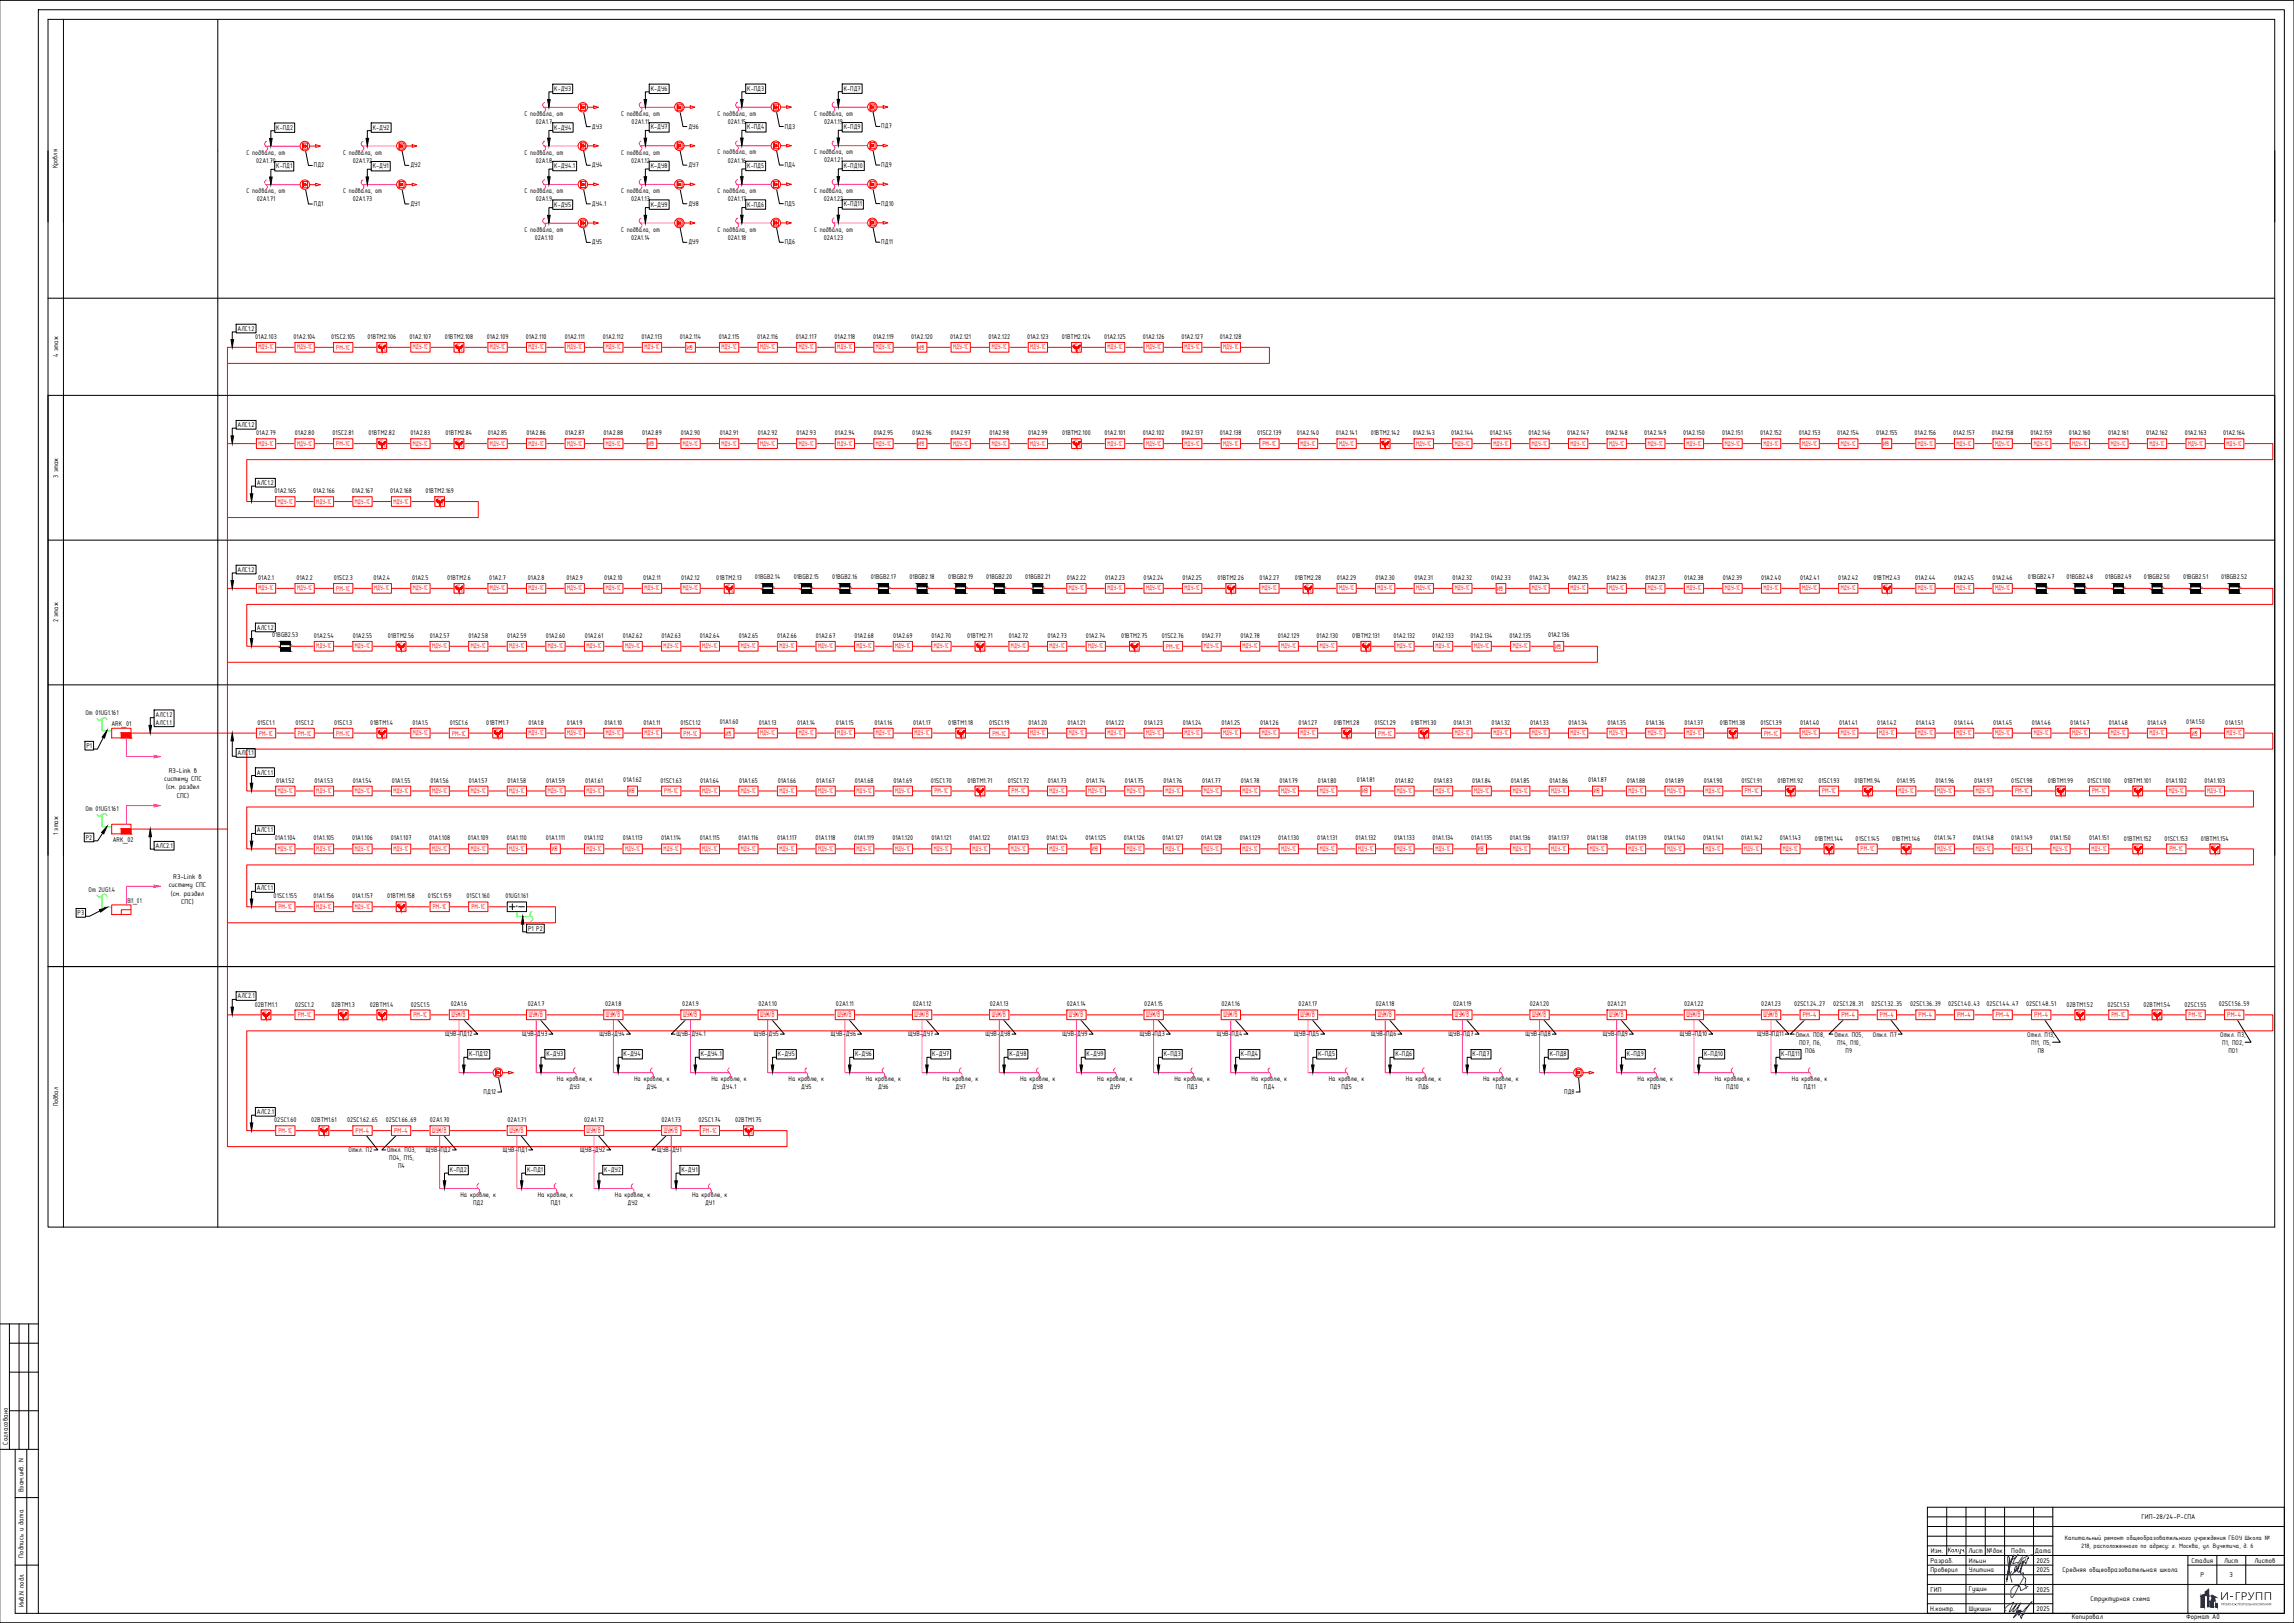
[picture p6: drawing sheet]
<svg xmlns="http://www.w3.org/2000/svg" width="1189mm" height="841mm" viewBox="0 0 1189 841" stroke-linecap="round" stroke-linejoin="round" font-family="sans-serif">
<defs><g id="words">
<text font-size="5.6" fill="#193153" x="1158" y="829">ГРУПП</text>
<g font-size="4.7" fill="#f00">
<text x="234" y="527">ШУН/В</text>
<text x="274" y="527">ШУН/В</text>
<text x="314" y="527">ШУН/В</text>
<text x="354" y="527">ШУН/В</text>
<text x="394" y="527">ШУН/В</text>
<text x="434" y="527">ШУН/В</text>
<text x="474" y="527">ШУН/В</text>
<text x="514" y="527">ШУН/В</text>
<text x="554" y="527">ШУН/В</text>
<text x="594" y="527">ШУН/В</text>
<text x="634" y="527">ШУН/В</text>
<text x="674" y="527">ШУН/В</text>
<text x="714" y="527">ШУН/В</text>
<text x="754" y="527">ШУН/В</text>
<text x="794" y="527">ШУН/В</text>
<text x="834" y="527">ШУН/В</text>
<text x="874" y="527">ШУН/В</text>
<text x="914" y="527">ШУН/В</text>
<text x="224" y="587">ШУН/В</text>
<text x="264" y="587">ШУН/В</text>
<text x="304" y="587">ШУН/В</text>
<text x="344" y="587">ШУН/В</text>
</g>
<g font-size="3.9">
<text x="287" y="47">К-ДУ3</text>
<text x="337" y="47">К-ДУ6</text>
<text x="387" y="47">К-ПД3</text>
<text x="437" y="47">К-ПД7</text>
<text x="272" y="60">С подвала, от</text>
<text x="278" y="64">02A1.7</text>
<text x="322" y="60">С подвала, от</text>
<text x="327" y="64">02A1.11</text>
<text x="372" y="60">С подвала, от</text>
<text x="377" y="64">02A1.15</text>
<text x="422" y="60">С подвала, от</text>
<text x="427" y="64">02A1.19</text>
<text x="143" y="67">К-ПД2</text>
<text x="193" y="67">К-ДУ2</text>
<text x="287" y="67">К-ДУ4</text>
<text x="307" y="67">ДУ3</text>
<text x="337" y="67">К-ДУ7</text>
<text x="357" y="67">ДУ6</text>
<text x="387" y="67">К-ПД4</text>
<text x="407" y="67">ПД3</text>
<text x="437" y="67">К-ПД9</text>
<text x="457" y="67">ПД7</text>
<text x="128" y="80">С подвала, от</text>
<text x="178" y="80">С подвала, от</text>
<text x="272" y="80">С подвала, от</text>
<text x="322" y="80">С подвала, от</text>
<text x="372" y="80">С подвала, от</text>
<text x="422" y="80">С подвала, от</text>
<text x="30" y="87" transform="rotate(-90 30 87)">Кровля</text>
<text x="133" y="84">02A1.70</text>
<text x="143" y="87">К-ПД1</text>
<text x="163" y="87">ПД2</text>
<text x="183" y="84">02A1.72</text>
<text x="193" y="87">К-ДУ1</text>
<text x="213" y="87">ДУ2</text>
<text x="278" y="84">02A1.8</text>
<text x="287" y="87">К-ДУ4.1</text>
<text x="307" y="87">ДУ4</text>
<text x="327" y="84">02A1.12</text>
<text x="337" y="87">К-ДУ8</text>
<text x="357" y="87">ДУ7</text>
<text x="377" y="84">02A1.16</text>
<text x="387" y="87">К-ПД5</text>
<text x="407" y="87">ПД4</text>
<text x="427" y="84">02A1.21</text>
<text x="437" y="87">К-ПД10</text>
<text x="457" y="87">ПД9</text>
<text x="128" y="100">С подвала, от</text>
<text x="178" y="100">С подвала, от</text>
<text x="272" y="100">С подвала, от</text>
<text x="322" y="100">С подвала, от</text>
<text x="372" y="100">С подвала, от</text>
<text x="422" y="100">С подвала, от</text>
<text x="133" y="104">02A1.71</text>
<text x="163" y="107">ПД1</text>
<text x="183" y="104">02A1.73</text>
<text x="213" y="107">ДУ1</text>
<text x="278" y="104">02A1.9</text>
<text x="287" y="107">К-ДУ5</text>
<text x="307" y="107">ДУ4.1</text>
<text x="327" y="104">02A1.13</text>
<text x="337" y="107">К-ДУ9</text>
<text x="357" y="107">ДУ8</text>
<text x="377" y="104">02A1.17</text>
<text x="387" y="107">К-ПД6</text>
<text x="407" y="107">ПД5</text>
<text x="427" y="104">02A1.22</text>
<text x="437" y="107">К-ПД11</text>
<text x="457" y="107">ПД10</text>
<text x="272" y="120">С подвала, от</text>
<text x="277" y="124">02A1.10</text>
<text x="322" y="120">С подвала, от</text>
<text x="327" y="124">02A1.14</text>
<text x="372" y="120">С подвала, от</text>
<text x="377" y="124">02A1.18</text>
<text x="422" y="120">С подвала, от</text>
<text x="427" y="124">02A1.23</text>
<text x="307" y="127">ДУ5</text>
<text x="357" y="127">ДУ9</text>
<text x="407" y="127">ПД6</text>
<text x="457" y="127">ПД11</text>
<text x="123" y="171">АЛС1.2</text>
<text x="132" y="176">01A2.103</text>
<text x="152" y="176">01A2.104</text>
<text x="172" y="176">01SC2.105</text>
<text x="190" y="176">01BTM2.106</text>
<text x="212" y="176">01A2.107</text>
<text x="230" y="176">01BTM2.108</text>
<text x="252" y="176">01A2.109</text>
<text x="272" y="176">01A2.110</text>
<text x="293" y="176">01A2.111</text>
<text x="312" y="176">01A2.112</text>
<text x="332" y="176">01A2.113</text>
<text x="352" y="175">01A2.114</text>
<text x="372" y="176">01A2.115</text>
<text x="392" y="176">01A2.116</text>
<text x="412" y="176">01A2.117</text>
<text x="432" y="176">01A2.118</text>
<text x="452" y="176">01A2.119</text>
<text x="472" y="175">01A2.120</text>
<text x="492" y="176">01A2.121</text>
<text x="512" y="176">01A2.122</text>
<text x="532" y="176">01A2.123</text>
<text x="550" y="176">01BTM2.124</text>
<text x="572" y="176">01A2.125</text>
<text x="592" y="176">01A2.126</text>
<text x="612" y="176">01A2.127</text>
<text x="632" y="176">01A2.128</text>
<text x="30" y="185" transform="rotate(-90 30 185)">4 этаж</text>
<text x="123" y="221">АЛС1.2</text>
<text x="133" y="226">01A2.79</text>
<text x="153" y="226">01A2.80</text>
<text x="172" y="226">01SC2.81</text>
<text x="191" y="226">01BTM2.82</text>
<text x="213" y="226">01A2.83</text>
<text x="231" y="226">01BTM2.84</text>
<text x="253" y="226">01A2.85</text>
<text x="273" y="226">01A2.86</text>
<text x="293" y="226">01A2.87</text>
<text x="313" y="226">01A2.88</text>
<text x="333" y="225">01A2.89</text>
<text x="353" y="226">01A2.90</text>
<text x="373" y="226">01A2.91</text>
<text x="393" y="226">01A2.92</text>
<text x="413" y="226">01A2.93</text>
<text x="433" y="226">01A2.94</text>
<text x="453" y="226">01A2.95</text>
<text x="473" y="225">01A2.96</text>
<text x="493" y="226">01A2.97</text>
<text x="513" y="226">01A2.98</text>
<text x="533" y="226">01A2.99</text>
<text x="550" y="226">01BTM2.100</text>
<text x="572" y="226">01A2.101</text>
<text x="592" y="226">01A2.102</text>
<text x="612" y="226">01A2.137</text>
<text x="632" y="226">01A2.138</text>
<text x="652" y="226">01SC2.139</text>
<text x="672" y="226">01A2.140</text>
<text x="692" y="226">01A2.141</text>
<text x="710" y="226">01BTM2.142</text>
<text x="732" y="226">01A2.143</text>
<text x="752" y="226">01A2.144</text>
<text x="772" y="226">01A2.145</text>
<text x="792" y="226">01A2.146</text>
<text x="812" y="226">01A2.147</text>
<text x="832" y="226">01A2.148</text>
<text x="852" y="226">01A2.149</text>
<text x="872" y="226">01A2.150</text>
<text x="892" y="226">01A2.151</text>
<text x="912" y="226">01A2.152</text>
<text x="932" y="226">01A2.153</text>
<text x="952" y="226">01A2.154</text>
<text x="972" y="225">01A2.155</text>
<text x="992" y="226">01A2.156</text>
<text x="1012" y="226">01A2.157</text>
<text x="1032" y="226">01A2.158</text>
<text x="1052" y="226">01A2.159</text>
<text x="1072" y="226">01A2.160</text>
<text x="1092" y="226">01A2.161</text>
<text x="1112" y="226">01A2.162</text>
<text x="1132" y="226">01A2.163</text>
<text x="1152" y="226">01A2.164</text>
<text x="30" y="248" transform="rotate(-90 30 248)">3 этаж</text>
<text x="133" y="251">АЛС1.2</text>
<text x="142" y="256">01A2.165</text>
<text x="162" y="256">01A2.166</text>
<text x="182" y="256">01A2.167</text>
<text x="202" y="256">01A2.168</text>
<text x="220" y="256">01BTM2.169</text>
<text x="123" y="296">АЛС1.2</text>
<text x="134" y="301">01A2.1</text>
<text x="154" y="301">01A2.2</text>
<text x="173" y="301">01SC2.3</text>
<text x="193" y="301">01A2.4</text>
<text x="214" y="301">01A2.5</text>
<text x="232" y="301">01BTM2.6</text>
<text x="254" y="301">01A2.7</text>
<text x="274" y="301">01A2.8</text>
<text x="294" y="301">01A2.9</text>
<text x="313" y="301">01A2.10</text>
<text x="333" y="301">01A2.11</text>
<text x="353" y="301">01A2.12</text>
<text x="371" y="301">01BTM2.13</text>
<text x="391" y="300">01BGB2.14</text>
<text x="411" y="300">01BGB2.15</text>
<text x="431" y="300">01BGB2.16</text>
<text x="451" y="300">01BGB2.17</text>
<text x="471" y="300">01BGB2.18</text>
<text x="491" y="300">01BGB2.19</text>
<text x="511" y="300">01BGB2.20</text>
<text x="531" y="300">01BGB2.21</text>
<text x="553" y="301">01A2.22</text>
<text x="573" y="301">01A2.23</text>
<text x="593" y="301">01A2.24</text>
<text x="613" y="301">01A2.25</text>
<text x="631" y="301">01BTM2.26</text>
<text x="653" y="301">01A2.27</text>
<text x="671" y="301">01BTM2.28</text>
<text x="693" y="301">01A2.29</text>
<text x="713" y="301">01A2.30</text>
<text x="733" y="301">01A2.31</text>
<text x="753" y="301">01A2.32</text>
<text x="773" y="300">01A2.33</text>
<text x="793" y="301">01A2.34</text>
<text x="813" y="301">01A2.35</text>
<text x="833" y="301">01A2.36</text>
<text x="853" y="301">01A2.37</text>
<text x="873" y="301">01A2.38</text>
<text x="893" y="301">01A2.39</text>
<text x="913" y="301">01A2.40</text>
<text x="933" y="301">01A2.41</text>
<text x="953" y="301">01A2.42</text>
<text x="971" y="301">01BTM2.43</text>
<text x="993" y="301">01A2.44</text>
<text x="1013" y="301">01A2.45</text>
<text x="1033" y="301">01A2.46</text>
<text x="1051" y="300">01BGB2.47</text>
<text x="1071" y="300">01BGB2.48</text>
<text x="1091" y="300">01BGB2.49</text>
<text x="1111" y="300">01BGB2.50</text>
<text x="1131" y="300">01BGB2.51</text>
<text x="1151" y="300">01BGB2.52</text>
<text x="30" y="323" transform="rotate(-90 30 323)">2 этаж</text>
<text x="133" y="326">АЛС1.2</text>
<text x="141" y="330">01BGB2.53</text>
<text x="163" y="331">01A2.54</text>
<text x="183" y="331">01A2.55</text>
<text x="201" y="331">01BTM2.56</text>
<text x="223" y="331">01A2.57</text>
<text x="243" y="331">01A2.58</text>
<text x="263" y="331">01A2.59</text>
<text x="283" y="331">01A2.60</text>
<text x="303" y="331">01A2.61</text>
<text x="323" y="331">01A2.62</text>
<text x="343" y="331">01A2.63</text>
<text x="363" y="331">01A2.64</text>
<text x="383" y="331">01A2.65</text>
<text x="403" y="331">01A2.66</text>
<text x="423" y="331">01A2.67</text>
<text x="443" y="331">01A2.68</text>
<text x="463" y="331">01A2.69</text>
<text x="483" y="331">01A2.70</text>
<text x="501" y="331">01BTM2.71</text>
<text x="523" y="331">01A2.72</text>
<text x="543" y="331">01A2.73</text>
<text x="563" y="331">01A2.74</text>
<text x="581" y="331">01BTM2.75</text>
<text x="602" y="331">01SC2.76</text>
<text x="623" y="331">01A2.77</text>
<text x="643" y="331">01A2.78</text>
<text x="662" y="331">01A2.129</text>
<text x="682" y="331">01A2.130</text>
<text x="701" y="331">01BTM2.131</text>
<text x="722" y="331">01A2.132</text>
<text x="742" y="331">01A2.133</text>
<text x="762" y="331">01A2.134</text>
<text x="782" y="331">01A2.135</text>
<text x="802" y="330">01A2.136</text>
<text x="44" y="370">От 01UG1.161</text>
<text x="81" y="371">АЛС1.2</text>
<text x="58" y="376">ARK_01</text>
<text x="81" y="376">АЛС1.1</text>
<text x="133" y="376">01SC1.1</text>
<text x="153" y="376">01SC1.2</text>
<text x="173" y="376">01SC1.3</text>
<text x="192" y="376">01BTM1.4</text>
<text x="214" y="376">01A1.5</text>
<text x="233" y="376">01SC1.6</text>
<text x="252" y="376">01BTM1.7</text>
<text x="274" y="376">01A1.8</text>
<text x="294" y="376">01A1.9</text>
<text x="313" y="376">01A1.10</text>
<text x="333" y="376">01A1.11</text>
<text x="353" y="376">01SC1.12</text>
<text x="373" y="375">01A1.60</text>
<text x="393" y="376">01A1.13</text>
<text x="413" y="376">01A1.14</text>
<text x="433" y="376">01A1.15</text>
<text x="453" y="376">01A1.16</text>
<text x="473" y="376">01A1.17</text>
<text x="491" y="376">01BTM1.18</text>
<text x="513" y="376">01SC1.19</text>
<text x="533" y="376">01A1.20</text>
<text x="553" y="376">01A1.21</text>
<text x="573" y="376">01A1.22</text>
<text x="593" y="376">01A1.23</text>
<text x="613" y="376">01A1.24</text>
<text x="633" y="376">01A1.25</text>
<text x="653" y="376">01A1.26</text>
<text x="673" y="376">01A1.27</text>
<text x="691" y="376">01BTM1.28</text>
<text x="712" y="376">01SC1.29</text>
<text x="731" y="376">01BTM1.30</text>
<text x="753" y="376">01A1.31</text>
<text x="773" y="376">01A1.32</text>
<text x="793" y="376">01A1.33</text>
<text x="813" y="376">01A1.34</text>
<text x="833" y="376">01A1.35</text>
<text x="853" y="376">01A1.36</text>
<text x="873" y="376">01A1.37</text>
<text x="891" y="376">01BTM1.38</text>
<text x="912" y="376">01SC1.39</text>
<text x="933" y="376">01A1.40</text>
<text x="953" y="376">01A1.41</text>
<text x="973" y="376">01A1.42</text>
<text x="993" y="376">01A1.43</text>
<text x="1013" y="376">01A1.44</text>
<text x="1033" y="376">01A1.45</text>
<text x="1053" y="376">01A1.46</text>
<text x="1073" y="376">01A1.47</text>
<text x="1093" y="376">01A1.48</text>
<text x="1113" y="376">01A1.49</text>
<text x="1133" y="375">01A1.50</text>
<text x="1153" y="376">01A1.51</text>
<text x="45" y="388">P1</text>
<text x="123" y="391">АЛС</text>
<text x="129" y="391">1.1</text>
<text x="87" y="400">R3-Link в</text>
<text x="133" y="401">АЛС1.1</text>
<text x="85" y="405">систему СПС</text>
<text x="143" y="406">01A1.52</text>
<text x="163" y="406">01A1.53</text>
<text x="183" y="406">01A1.54</text>
<text x="203" y="406">01A1.55</text>
<text x="223" y="406">01A1.56</text>
<text x="243" y="406">01A1.57</text>
<text x="263" y="406">01A1.58</text>
<text x="283" y="406">01A1.59</text>
<text x="303" y="406">01A1.61</text>
<text x="323" y="405">01A1.62</text>
<text x="342" y="406">01SC1.63</text>
<text x="363" y="406">01A1.64</text>
<text x="383" y="406">01A1.65</text>
<text x="403" y="406">01A1.66</text>
<text x="423" y="406">01A1.67</text>
<text x="443" y="406">01A1.68</text>
<text x="463" y="406">01A1.69</text>
<text x="482" y="406">01SC1.70</text>
<text x="501" y="406">01BTM1.71</text>
<text x="522" y="406">01SC1.72</text>
<text x="543" y="406">01A1.73</text>
<text x="563" y="406">01A1.74</text>
<text x="583" y="406">01A1.75</text>
<text x="603" y="406">01A1.76</text>
<text x="623" y="406">01A1.77</text>
<text x="643" y="406">01A1.78</text>
<text x="663" y="406">01A1.79</text>
<text x="683" y="406">01A1.80</text>
<text x="703" y="405">01A1.81</text>
<text x="723" y="406">01A1.82</text>
<text x="743" y="406">01A1.83</text>
<text x="763" y="406">01A1.84</text>
<text x="783" y="406">01A1.85</text>
<text x="803" y="406">01A1.86</text>
<text x="823" y="405">01A1.87</text>
<text x="843" y="406">01A1.88</text>
<text x="863" y="406">01A1.89</text>
<text x="883" y="406">01A1.90</text>
<text x="903" y="406">01SC1.91</text>
<text x="921" y="406">01BTM1.92</text>
<text x="942" y="406">01SC1.93</text>
<text x="961" y="406">01BTM1.94</text>
<text x="983" y="406">01A1.95</text>
<text x="1003" y="406">01A1.96</text>
<text x="1023" y="406">01A1.97</text>
<text x="1042" y="406">01SC1.98</text>
<text x="1061" y="406">01BTM1.99</text>
<text x="1082" y="406">01SC1.100</text>
<text x="1101" y="406">01BTM1.101</text>
<text x="1122" y="406">01A1.102</text>
<text x="1142" y="406">01A1.103</text>
<text x="86" y="409">(см. раздел</text>
<text x="92" y="413">СПС)</text>
<text x="44" y="420">От 01UG1.161</text>
<text x="133" y="431">АЛС1.1</text>
<text x="30" y="433" transform="rotate(-90 30 433)">1 этаж</text>
<text x="44" y="435">P2</text>
<text x="58" y="436">ARK_02</text>
<text x="142" y="436">01A1.104</text>
<text x="162" y="436">01A1.105</text>
<text x="182" y="436">01A1.106</text>
<text x="202" y="436">01A1.107</text>
<text x="222" y="436">01A1.108</text>
<text x="242" y="436">01A1.109</text>
<text x="263" y="436">01A1.110</text>
<text x="283" y="435">01A1.111</text>
<text x="303" y="436">01A1.112</text>
<text x="323" y="436">01A1.113</text>
<text x="343" y="436">01A1.114</text>
<text x="363" y="436">01A1.115</text>
<text x="383" y="436">01A1.116</text>
<text x="403" y="436">01A1.117</text>
<text x="423" y="436">01A1.118</text>
<text x="443" y="436">01A1.119</text>
<text x="462" y="436">01A1.120</text>
<text x="483" y="436">01A1.121</text>
<text x="502" y="436">01A1.122</text>
<text x="522" y="436">01A1.123</text>
<text x="542" y="436">01A1.124</text>
<text x="562" y="435">01A1.125</text>
<text x="582" y="436">01A1.126</text>
<text x="602" y="436">01A1.127</text>
<text x="622" y="436">01A1.128</text>
<text x="642" y="436">01A1.129</text>
<text x="662" y="436">01A1.130</text>
<text x="683" y="436">01A1.131</text>
<text x="702" y="436">01A1.132</text>
<text x="722" y="436">01A1.133</text>
<text x="742" y="436">01A1.134</text>
<text x="762" y="435">01A1.135</text>
<text x="782" y="436">01A1.136</text>
<text x="802" y="436">01A1.137</text>
<text x="822" y="436">01A1.138</text>
<text x="842" y="436">01A1.139</text>
<text x="862" y="436">01A1.140</text>
<text x="883" y="436">01A1.141</text>
<text x="902" y="436">01A1.142</text>
<text x="922" y="436">01A1.143</text>
<text x="940" y="436">01BTM1.144</text>
<text x="962" y="436">01SC1.145</text>
<text x="981" y="436">01BTM1.146</text>
<text x="1002" y="436">01A1.147</text>
<text x="1022" y="436">01A1.148</text>
<text x="1042" y="436">01A1.149</text>
<text x="1062" y="436">01A1.150</text>
<text x="1083" y="436">01A1.151</text>
<text x="1101" y="436">01BTM1.152</text>
<text x="1122" y="436">01SC1.153</text>
<text x="1141" y="436">01BTM1.154</text>
<text x="81" y="440">АЛС2.1</text>
<text x="90" y="456">R3-Link в</text>
<text x="87" y="460">систему СПС</text>
<text x="133" y="461">АЛС1.1</text>
<text x="46" y="462">От 2UG1.4</text>
<text x="66" y="468">BI1_01</text>
<text x="88" y="464">(см. раздел</text>
<text x="142" y="466">01SC1.155</text>
<text x="162" y="466">01A1.156</text>
<text x="182" y="466">01A1.157</text>
<text x="201" y="466">01BTM1.158</text>
<text x="222" y="466">01SC1.159</text>
<text x="242" y="466">01SC1.160</text>
<text x="262" y="465">01UG1.161</text>
<text x="94" y="469">СПС)</text>
<text x="40" y="474">P3</text>
<text x="274" y="482">P1 P2</text>
<text x="123" y="517">АЛС2.1</text>
<text x="132" y="522">02BTM1.1</text>
<text x="153" y="522">02SC1.2</text>
<text x="172" y="522">02BTM1.3</text>
<text x="192" y="522">02BTM1.4</text>
<text x="213" y="522">02SC1.5</text>
<text x="234" y="521">02A1.6</text>
<text x="274" y="521">02A1.7</text>
<text x="314" y="521">02A1.8</text>
<text x="354" y="521">02A1.9</text>
<text x="393" y="521">02A1.10</text>
<text x="433" y="521">02A1.11</text>
<text x="473" y="521">02A1.12</text>
<text x="513" y="521">02A1.13</text>
<text x="553" y="521">02A1.14</text>
<text x="593" y="521">02A1.15</text>
<text x="633" y="521">02A1.16</text>
<text x="673" y="521">02A1.17</text>
<text x="713" y="521">02A1.18</text>
<text x="753" y="521">02A1.19</text>
<text x="793" y="521">02A1.20</text>
<text x="833" y="521">02A1.21</text>
<text x="873" y="521">02A1.22</text>
<text x="913" y="521">02A1.23</text>
<text x="930" y="521">02SC1.24..27</text>
<text x="950" y="521">02SC1.28..31</text>
<text x="970" y="521">02SC1.32..35</text>
<text x="990" y="521">02SC1.36..39</text>
<text x="1010" y="521">02SC1.40..43</text>
<text x="1030" y="521">02SC1.44..47</text>
<text x="1050" y="521">02SC1.48..51</text>
<text x="1071" y="522">02BTM1.52</text>
<text x="1092" y="522">02SC1.53</text>
<text x="1111" y="522">02BTM1.54</text>
<text x="1132" y="522">02SC1.55</text>
<text x="1150" y="521">02SC1.56..59</text>
<text x="231" y="537">ЩУВ-</text>
<text x="238" y="537">ПД12</text>
<text x="271" y="537">ЩУВ-</text>
<text x="278" y="537">ДУ3</text>
<text x="311" y="537">ЩУВ-</text>
<text x="318" y="537">ДУ4</text>
<text x="351" y="537">ЩУВ-</text>
<text x="358" y="537">ДУ4.1</text>
<text x="391" y="537">ЩУВ-</text>
<text x="398" y="537">ДУ5</text>
<text x="431" y="537">ЩУВ-</text>
<text x="438" y="537">ДУ6</text>
<text x="471" y="537">ЩУВ-</text>
<text x="478" y="537">ДУ7</text>
<text x="511" y="537">ЩУВ-</text>
<text x="518" y="537">ДУ8</text>
<text x="551" y="537">ЩУВ-</text>
<text x="558" y="537">ДУ9</text>
<text x="591" y="537">ЩУВ-</text>
<text x="598" y="537">ПД3</text>
<text x="631" y="537">ЩУВ-</text>
<text x="638" y="537">ПД4</text>
<text x="671" y="537">ЩУВ-</text>
<text x="678" y="537">ПД5</text>
<text x="711" y="537">ЩУВ-</text>
<text x="718" y="537">ПД6</text>
<text x="751" y="537">ЩУВ-</text>
<text x="758" y="537">ПД7</text>
<text x="791" y="537">ЩУВ-</text>
<text x="798" y="537">ПД8</text>
<text x="831" y="537">ЩУВ-</text>
<text x="838" y="537">ПД9</text>
<text x="871" y="537">ЩУВ-</text>
<text x="878" y="537">ПД10</text>
<text x="911" y="537">ЩУВ-</text>
<text x="918" y="537">ПД11</text>
<text x="931" y="537">Откл. ПО8,</text>
<text x="951" y="537">Откл. ПО5,</text>
<text x="971" y="537">Откл. П7</text>
<text x="1051" y="537">Откл. П13,</text>
<text x="1151" y="537">Откл. П3,</text>
<text x="932" y="541">ПО7, П6,</text>
<text x="936" y="545">ПО6</text>
<text x="952" y="541">П14, П10,</text>
<text x="956" y="545">П9</text>
<text x="1053" y="541">П11, П5,</text>
<text x="1056" y="545">П8</text>
<text x="1152" y="541">П1, ПО2,</text>
<text x="1155" y="545">ПО1</text>
<text x="243" y="547">К-ПД12</text>
<text x="283" y="547">К-ДУ3</text>
<text x="323" y="547">К-ДУ4</text>
<text x="363" y="547">К-ДУ4.1</text>
<text x="403" y="547">К-ДУ5</text>
<text x="443" y="547">К-ДУ6</text>
<text x="483" y="547">К-ДУ7</text>
<text x="523" y="547">К-ДУ8</text>
<text x="563" y="547">К-ДУ9</text>
<text x="603" y="547">К-ПД3</text>
<text x="643" y="547">К-ПД4</text>
<text x="683" y="547">К-ПД5</text>
<text x="723" y="547">К-ПД6</text>
<text x="763" y="547">К-ПД7</text>
<text x="803" y="547">К-ПД8</text>
<text x="843" y="547">К-ПД9</text>
<text x="883" y="547">К-ПД10</text>
<text x="923" y="547">К-ПД11</text>
<text x="289" y="560">На кровлю, к</text>
<text x="329" y="560">На кровлю, к</text>
<text x="369" y="560">На кровлю, к</text>
<text x="409" y="560">На кровлю, к</text>
<text x="449" y="560">На кровлю, к</text>
<text x="489" y="560">На кровлю, к</text>
<text x="529" y="560">На кровлю, к</text>
<text x="569" y="560">На кровлю, к</text>
<text x="609" y="560">На кровлю, к</text>
<text x="649" y="560">На кровлю, к</text>
<text x="689" y="560">На кровлю, к</text>
<text x="729" y="560">На кровлю, к</text>
<text x="769" y="560">На кровлю, к</text>
<text x="849" y="560">На кровлю, к</text>
<text x="889" y="560">На кровлю, к</text>
<text x="929" y="560">На кровлю, к</text>
<text x="251" y="567">ПД12</text>
<text x="295" y="565">ДУ3</text>
<text x="335" y="565">ДУ4</text>
<text x="374" y="565">ДУ4.1</text>
<text x="415" y="565">ДУ5</text>
<text x="455" y="565">ДУ6</text>
<text x="495" y="565">ДУ7</text>
<text x="535" y="565">ДУ8</text>
<text x="575" y="565">ДУ9</text>
<text x="615" y="565">ПД3</text>
<text x="655" y="565">ПД4</text>
<text x="695" y="565">ПД5</text>
<text x="735" y="565">ПД6</text>
<text x="775" y="565">ПД7</text>
<text x="811" y="567">ПД8</text>
<text x="855" y="565">ПД9</text>
<text x="895" y="565">ПД10</text>
<text x="935" y="565">ПД11</text>
<text x="30" y="573" transform="rotate(-90 30 573)">Подвал</text>
<text x="133" y="577">АЛС2.1</text>
<text x="142" y="582">02SC1.60</text>
<text x="161" y="582">02BTM1.61</text>
<text x="180" y="581">02SC1.62..65</text>
<text x="200" y="581">02SC1.66..69</text>
<text x="223" y="581">02A1.70</text>
<text x="263" y="581">02A1.71</text>
<text x="303" y="581">02A1.72</text>
<text x="343" y="581">02A1.73</text>
<text x="362" y="582">02SC1.74</text>
<text x="381" y="582">02BTM1.75</text>
<text x="181" y="597">Откл. П2</text>
<text x="201" y="597">Откл. ПО3,</text>
<text x="221" y="597">ЩУВ-</text>
<text x="228" y="597">ПД2</text>
<text x="261" y="597">ЩУВ-</text>
<text x="268" y="597">ПД1</text>
<text x="301" y="597">ЩУВ-</text>
<text x="308" y="597">ДУ2</text>
<text x="341" y="597">ЩУВ-</text>
<text x="348" y="597">ДУ1</text>
<text x="202" y="601">ПО4, П15,</text>
<text x="206" y="605">П4</text>
<text x="233" y="607">К-ПД2</text>
<text x="273" y="607">К-ПД1</text>
<text x="313" y="607">К-ДУ2</text>
<text x="353" y="607">К-ДУ1</text>
<text x="239" y="620">На кровлю, к</text>
<text x="279" y="620">На кровлю, к</text>
<text x="319" y="620">На кровлю, к</text>
<text x="359" y="620">На кровлю, к</text>
<text x="245" y="625">ПД2</text>
<text x="285" y="625">ПД1</text>
<text x="325" y="625">ДУ2</text>
<text x="365" y="625">ДУ1</text>
<text x="4" y="749" transform="rotate(-90 4 749)">Согласовано</text>
<text x="12" y="773" transform="rotate(-90 12 773)">Взам.инв. N</text>
<text x="1110" y="787">ГИП-28/24-Р-СПА</text>
<text x="12" y="807" transform="rotate(-90 12 807)">Подпись и дата</text>
<text x="1000" y="810">Разраб.</text>
<text x="1001" y="805">Изм.</text>
<text x="1009" y="804">Кол.уч.</text>
<text x="1020" y="805">Лист</text>
<text x="1020" y="810">Ильин</text>
<text x="1030" y="805">№док</text>
<text x="1042" y="805">Подп.</text>
<text x="1055" y="805">Дата</text>
<text x="1055" y="810">2025</text>
<text x="1136" y="810">Стадия</text>
<text x="1153" y="810">Лист</text>
<text x="1168" y="810">Листов</text>
<text x="1000" y="815">Проверил</text>
<text x="1020" y="815">Улитина</text>
<text x="1055" y="815">2025</text>
<text x="1069" y="814">Средняя общеобразовательная школа</text>
<text x="1140" y="817">Р</text>
<text x="1156" y="817">3</text>
<text x="1000" y="825">ГИП</text>
<text x="1020" y="824">Гущин</text>
<text x="1055" y="825">2025</text>
<text x="12" y="833" transform="rotate(-90 12 833)">Инв.N подл.</text>
<text x="1083" y="829">Структурная схема</text>
<text x="1000" y="835">Н.контр.</text>
<text x="1020" y="835">Шукшин</text>
<text x="1055" y="835">2025</text>
<text x="1074" y="839">Копировал</text>
<text x="1133" y="839">Формат А0</text>
</g>
<g font-size="3.9" fill="#f00">
<text x="134" y="181">МДУ-1С</text>
<text x="154" y="181">МДУ-1С</text>
<text x="174" y="181">РМ-1С</text>
<text x="214" y="181">МДУ-1С</text>
<text x="254" y="181">МДУ-1С</text>
<text x="274" y="181">МДУ-1С</text>
<text x="294" y="181">МДУ-1С</text>
<text x="314" y="181">МДУ-1С</text>
<text x="334" y="181">МДУ-1С</text>
<text x="356" y="181">ИЗ</text>
<text x="374" y="181">МДУ-1С</text>
<text x="394" y="181">МДУ-1С</text>
<text x="414" y="181">МДУ-1С</text>
<text x="434" y="181">МДУ-1С</text>
<text x="454" y="181">МДУ-1С</text>
<text x="476" y="181">ИЗ</text>
<text x="494" y="181">МДУ-1С</text>
<text x="514" y="181">МДУ-1С</text>
<text x="534" y="181">МДУ-1С</text>
<text x="574" y="181">МДУ-1С</text>
<text x="594" y="181">МДУ-1С</text>
<text x="614" y="181">МДУ-1С</text>
<text x="634" y="181">МДУ-1С</text>
<text x="134" y="231">МДУ-1С</text>
<text x="154" y="231">МДУ-1С</text>
<text x="174" y="231">РМ-1С</text>
<text x="214" y="231">МДУ-1С</text>
<text x="254" y="231">МДУ-1С</text>
<text x="274" y="231">МДУ-1С</text>
<text x="294" y="231">МДУ-1С</text>
<text x="314" y="231">МДУ-1С</text>
<text x="336" y="231">ИЗ</text>
<text x="354" y="231">МДУ-1С</text>
<text x="374" y="231">МДУ-1С</text>
<text x="394" y="231">МДУ-1С</text>
<text x="414" y="231">МДУ-1С</text>
<text x="434" y="231">МДУ-1С</text>
<text x="454" y="231">МДУ-1С</text>
<text x="476" y="231">ИЗ</text>
<text x="494" y="231">МДУ-1С</text>
<text x="514" y="231">МДУ-1С</text>
<text x="534" y="231">МДУ-1С</text>
<text x="574" y="231">МДУ-1С</text>
<text x="594" y="231">МДУ-1С</text>
<text x="614" y="231">МДУ-1С</text>
<text x="634" y="231">МДУ-1С</text>
<text x="654" y="231">РМ-1С</text>
<text x="674" y="231">МДУ-1С</text>
<text x="694" y="231">МДУ-1С</text>
<text x="734" y="231">МДУ-1С</text>
<text x="754" y="231">МДУ-1С</text>
<text x="774" y="231">МДУ-1С</text>
<text x="794" y="231">МДУ-1С</text>
<text x="814" y="231">МДУ-1С</text>
<text x="834" y="231">МДУ-1С</text>
<text x="854" y="231">МДУ-1С</text>
<text x="874" y="231">МДУ-1С</text>
<text x="894" y="231">МДУ-1С</text>
<text x="914" y="231">МДУ-1С</text>
<text x="934" y="231">МДУ-1С</text>
<text x="954" y="231">МДУ-1С</text>
<text x="976" y="231">ИЗ</text>
<text x="994" y="231">МДУ-1С</text>
<text x="1014" y="231">МДУ-1С</text>
<text x="1034" y="231">МДУ-1С</text>
<text x="1054" y="231">МДУ-1С</text>
<text x="1074" y="231">МДУ-1С</text>
<text x="1094" y="231">МДУ-1С</text>
<text x="1114" y="231">МДУ-1С</text>
<text x="1134" y="231">МДУ-1С</text>
<text x="1154" y="231">МДУ-1С</text>
<text x="144" y="261">МДУ-1С</text>
<text x="164" y="261">МДУ-1С</text>
<text x="184" y="261">МДУ-1С</text>
<text x="204" y="261">МДУ-1С</text>
<text x="134" y="306">МДУ-1С</text>
<text x="154" y="306">МДУ-1С</text>
<text x="194" y="306">МДУ-1С</text>
<text x="214" y="306">МДУ-1С</text>
<text x="254" y="306">МДУ-1С</text>
<text x="274" y="306">МДУ-1С</text>
<text x="294" y="306">МДУ-1С</text>
<text x="314" y="306">МДУ-1С</text>
<text x="334" y="306">МДУ-1С</text>
<text x="354" y="306">МДУ-1С</text>
<text x="554" y="306">МДУ-1С</text>
<text x="574" y="306">МДУ-1С</text>
<text x="594" y="306">МДУ-1С</text>
<text x="614" y="306">МДУ-1С</text>
<text x="654" y="306">МДУ-1С</text>
<text x="694" y="306">МДУ-1С</text>
<text x="714" y="306">МДУ-1С</text>
<text x="734" y="306">МДУ-1С</text>
<text x="754" y="306">МДУ-1С</text>
<text x="794" y="306">МДУ-1С</text>
<text x="814" y="306">МДУ-1С</text>
<text x="834" y="306">МДУ-1С</text>
<text x="854" y="306">МДУ-1С</text>
<text x="874" y="306">МДУ-1С</text>
<text x="894" y="306">МДУ-1С</text>
<text x="914" y="306">МДУ-1С</text>
<text x="934" y="306">МДУ-1С</text>
<text x="954" y="306">МДУ-1С</text>
<text x="994" y="306">МДУ-1С</text>
<text x="1014" y="306">МДУ-1С</text>
<text x="1034" y="306">МДУ-1С</text>
<text x="174" y="306">РМ-1С</text>
<text x="776" y="306">ИЗ</text>
<text x="164" y="336">МДУ-1С</text>
<text x="184" y="336">МДУ-1С</text>
<text x="224" y="336">МДУ-1С</text>
<text x="244" y="336">МДУ-1С</text>
<text x="264" y="336">МДУ-1С</text>
<text x="284" y="336">МДУ-1С</text>
<text x="304" y="336">МДУ-1С</text>
<text x="324" y="336">МДУ-1С</text>
<text x="344" y="336">МДУ-1С</text>
<text x="364" y="336">МДУ-1С</text>
<text x="384" y="336">МДУ-1С</text>
<text x="404" y="336">МДУ-1С</text>
<text x="424" y="336">МДУ-1С</text>
<text x="444" y="336">МДУ-1С</text>
<text x="464" y="336">МДУ-1С</text>
<text x="484" y="336">МДУ-1С</text>
<text x="524" y="336">МДУ-1С</text>
<text x="544" y="336">МДУ-1С</text>
<text x="564" y="336">МДУ-1С</text>
<text x="624" y="336">МДУ-1С</text>
<text x="644" y="336">МДУ-1С</text>
<text x="664" y="336">МДУ-1С</text>
<text x="684" y="336">МДУ-1С</text>
<text x="724" y="336">МДУ-1С</text>
<text x="744" y="336">МДУ-1С</text>
<text x="764" y="336">МДУ-1С</text>
<text x="784" y="336">МДУ-1С</text>
<text x="604" y="336">РМ-1С</text>
<text x="806" y="336">ИЗ</text>
<text x="134" y="381">РМ-1С</text>
<text x="154" y="381">РМ-1С</text>
<text x="174" y="381">РМ-1С</text>
<text x="214" y="381">МДУ-1С</text>
<text x="234" y="381">РМ-1С</text>
<text x="274" y="381">МДУ-1С</text>
<text x="294" y="381">МДУ-1С</text>
<text x="314" y="381">МДУ-1С</text>
<text x="334" y="381">МДУ-1С</text>
<text x="354" y="381">РМ-1С</text>
<text x="376" y="381">ИЗ</text>
<text x="394" y="381">МДУ-1С</text>
<text x="414" y="381">МДУ-1С</text>
<text x="434" y="381">МДУ-1С</text>
<text x="454" y="381">МДУ-1С</text>
<text x="474" y="381">МДУ-1С</text>
<text x="514" y="381">РМ-1С</text>
<text x="534" y="381">МДУ-1С</text>
<text x="554" y="381">МДУ-1С</text>
<text x="574" y="381">МДУ-1С</text>
<text x="594" y="381">МДУ-1С</text>
<text x="614" y="381">МДУ-1С</text>
<text x="634" y="381">МДУ-1С</text>
<text x="654" y="381">МДУ-1С</text>
<text x="674" y="381">МДУ-1С</text>
<text x="714" y="381">РМ-1С</text>
<text x="754" y="381">МДУ-1С</text>
<text x="774" y="381">МДУ-1С</text>
<text x="794" y="381">МДУ-1С</text>
<text x="814" y="381">МДУ-1С</text>
<text x="834" y="381">МДУ-1С</text>
<text x="854" y="381">МДУ-1С</text>
<text x="874" y="381">МДУ-1С</text>
<text x="914" y="381">РМ-1С</text>
<text x="934" y="381">МДУ-1С</text>
<text x="954" y="381">МДУ-1С</text>
<text x="974" y="381">МДУ-1С</text>
<text x="994" y="381">МДУ-1С</text>
<text x="1014" y="381">МДУ-1С</text>
<text x="1034" y="381">МДУ-1С</text>
<text x="1054" y="381">МДУ-1С</text>
<text x="1074" y="381">МДУ-1С</text>
<text x="1094" y="381">МДУ-1С</text>
<text x="1114" y="381">МДУ-1С</text>
<text x="1136" y="381">ИЗ</text>
<text x="1154" y="381">МДУ-1С</text>
<text x="144" y="411">МДУ-1С</text>
<text x="164" y="411">МДУ-1С</text>
<text x="184" y="411">МДУ-1С</text>
<text x="204" y="411">МДУ-1С</text>
<text x="224" y="411">МДУ-1С</text>
<text x="244" y="411">МДУ-1С</text>
<text x="264" y="411">МДУ-1С</text>
<text x="284" y="411">МДУ-1С</text>
<text x="304" y="411">МДУ-1С</text>
<text x="326" y="411">ИЗ</text>
<text x="344" y="411">РМ-1С</text>
<text x="364" y="411">МДУ-1С</text>
<text x="384" y="411">МДУ-1С</text>
<text x="404" y="411">МДУ-1С</text>
<text x="424" y="411">МДУ-1С</text>
<text x="444" y="411">МДУ-1С</text>
<text x="464" y="411">МДУ-1С</text>
<text x="484" y="411">РМ-1С</text>
<text x="524" y="411">РМ-1С</text>
<text x="544" y="411">МДУ-1С</text>
<text x="564" y="411">МДУ-1С</text>
<text x="584" y="411">МДУ-1С</text>
<text x="604" y="411">МДУ-1С</text>
<text x="624" y="411">МДУ-1С</text>
<text x="644" y="411">МДУ-1С</text>
<text x="664" y="411">МДУ-1С</text>
<text x="684" y="411">МДУ-1С</text>
<text x="706" y="411">ИЗ</text>
<text x="724" y="411">МДУ-1С</text>
<text x="744" y="411">МДУ-1С</text>
<text x="764" y="411">МДУ-1С</text>
<text x="784" y="411">МДУ-1С</text>
<text x="804" y="411">МДУ-1С</text>
<text x="826" y="411">ИЗ</text>
<text x="844" y="411">МДУ-1С</text>
<text x="864" y="411">МДУ-1С</text>
<text x="884" y="411">МДУ-1С</text>
<text x="904" y="411">РМ-1С</text>
<text x="944" y="411">РМ-1С</text>
<text x="984" y="411">МДУ-1С</text>
<text x="1004" y="411">МДУ-1С</text>
<text x="1024" y="411">МДУ-1С</text>
<text x="1044" y="411">РМ-1С</text>
<text x="1084" y="411">РМ-1С</text>
<text x="1124" y="411">МДУ-1С</text>
<text x="1144" y="411">МДУ-1С</text>
<text x="144" y="441">МДУ-1С</text>
<text x="164" y="441">МДУ-1С</text>
<text x="184" y="441">МДУ-1С</text>
<text x="204" y="441">МДУ-1С</text>
<text x="224" y="441">МДУ-1С</text>
<text x="244" y="441">МДУ-1С</text>
<text x="264" y="441">МДУ-1С</text>
<text x="286" y="441">ИЗ</text>
<text x="304" y="441">МДУ-1С</text>
<text x="324" y="441">МДУ-1С</text>
<text x="344" y="441">МДУ-1С</text>
<text x="364" y="441">МДУ-1С</text>
<text x="384" y="441">МДУ-1С</text>
<text x="404" y="441">МДУ-1С</text>
<text x="424" y="441">МДУ-1С</text>
<text x="444" y="441">МДУ-1С</text>
<text x="464" y="441">МДУ-1С</text>
<text x="484" y="441">МДУ-1С</text>
<text x="504" y="441">МДУ-1С</text>
<text x="524" y="441">МДУ-1С</text>
<text x="544" y="441">МДУ-1С</text>
<text x="566" y="441">ИЗ</text>
<text x="584" y="441">МДУ-1С</text>
<text x="604" y="441">МДУ-1С</text>
<text x="624" y="441">МДУ-1С</text>
<text x="644" y="441">МДУ-1С</text>
<text x="664" y="441">МДУ-1С</text>
<text x="684" y="441">МДУ-1С</text>
<text x="704" y="441">МДУ-1С</text>
<text x="724" y="441">МДУ-1С</text>
<text x="744" y="441">МДУ-1С</text>
<text x="766" y="441">ИЗ</text>
<text x="784" y="441">МДУ-1С</text>
<text x="804" y="441">МДУ-1С</text>
<text x="824" y="441">МДУ-1С</text>
<text x="844" y="441">МДУ-1С</text>
<text x="864" y="441">МДУ-1С</text>
<text x="884" y="441">МДУ-1С</text>
<text x="904" y="441">МДУ-1С</text>
<text x="924" y="441">МДУ-1С</text>
<text x="964" y="441">РМ-1С</text>
<text x="1004" y="441">МДУ-1С</text>
<text x="1024" y="441">МДУ-1С</text>
<text x="1044" y="441">МДУ-1С</text>
<text x="1064" y="441">МДУ-1С</text>
<text x="1084" y="441">МДУ-1С</text>
<text x="1124" y="441">РМ-1С</text>
<text x="144" y="471">РМ-1С</text>
<text x="164" y="471">МДУ-1С</text>
<text x="184" y="471">МДУ-1С</text>
<text x="224" y="471">РМ-1С</text>
<text x="244" y="471">РМ-1С</text>
<text x="154" y="527">РМ-1С</text>
<text x="214" y="527">РМ-1С</text>
<text x="934" y="527">РМ-4</text>
<text x="954" y="527">РМ-4</text>
<text x="974" y="527">РМ-4</text>
<text x="994" y="527">РМ-4</text>
<text x="1014" y="527">РМ-4</text>
<text x="1034" y="527">РМ-4</text>
<text x="1054" y="527">РМ-4</text>
<text x="1094" y="527">РМ-1С</text>
<text x="1134" y="527">РМ-1С</text>
<text x="1154" y="527">РМ-4</text>
<text x="144" y="587">РМ-1С</text>
<text x="184" y="587">РМ-4</text>
<text x="204" y="587">РМ-4</text>
<text x="364" y="587">РМ-1С</text>
</g>
<g font-size="3.6">
<text x="1070" y="798">Капитальный ремонт общеобразовательного учреждения ГБОУ Школа №</text>
<text x="1079" y="802">218, расположенного по адресу: г. Москва, ул. Вучетича, д. 6</text>
</g>
<g font-size="1.6" fill="#f00">
<text x="197" y="179">ИЗ</text>
<text x="237" y="179">ИЗ</text>
<text x="557" y="179">ИЗ</text>
<text x="199" y="182">Д</text>
<text x="239" y="182">Д</text>
<text x="559" y="182">Д</text>
<text x="197" y="229">ИЗ</text>
<text x="199" y="232">Д</text>
<text x="237" y="229">ИЗ</text>
<text x="239" y="232">Д</text>
<text x="557" y="229">ИЗ</text>
<text x="559" y="232">Д</text>
<text x="717" y="229">ИЗ</text>
<text x="719" y="232">Д</text>
<text x="227" y="259">ИЗ</text>
<text x="229" y="262">Д</text>
<text x="237" y="304">ИЗ</text>
<text x="377" y="304">ИЗ</text>
<text x="637" y="304">ИЗ</text>
<text x="677" y="304">ИЗ</text>
<text x="977" y="304">ИЗ</text>
<text x="239" y="307">Д</text>
<text x="379" y="307">Д</text>
<text x="639" y="307">Д</text>
<text x="679" y="307">Д</text>
<text x="979" y="307">Д</text>
<text x="207" y="334">ИЗ</text>
<text x="507" y="334">ИЗ</text>
<text x="587" y="334">ИЗ</text>
<text x="707" y="334">ИЗ</text>
<text x="209" y="337">Д</text>
<text x="509" y="337">Д</text>
<text x="589" y="337">Д</text>
<text x="709" y="337">Д</text>
<text x="197" y="379">ИЗ</text>
<text x="199" y="382">Д</text>
<text x="257" y="379">ИЗ</text>
<text x="259" y="382">Д</text>
<text x="497" y="379">ИЗ</text>
<text x="499" y="382">Д</text>
<text x="697" y="379">ИЗ</text>
<text x="699" y="382">Д</text>
<text x="737" y="379">ИЗ</text>
<text x="739" y="382">Д</text>
<text x="897" y="379">ИЗ</text>
<text x="899" y="382">Д</text>
<text x="507" y="409">ИЗ</text>
<text x="509" y="412">Д</text>
<text x="927" y="409">ИЗ</text>
<text x="929" y="412">Д</text>
<text x="967" y="409">ИЗ</text>
<text x="969" y="412">Д</text>
<text x="1067" y="409">ИЗ</text>
<text x="1069" y="412">Д</text>
<text x="1107" y="409">ИЗ</text>
<text x="1109" y="412">Д</text>
<text x="947" y="439">ИЗ</text>
<text x="949" y="442">Д</text>
<text x="987" y="439">ИЗ</text>
<text x="989" y="442">Д</text>
<text x="1107" y="439">ИЗ</text>
<text x="1109" y="442">Д</text>
<text x="1147" y="439">ИЗ</text>
<text x="1149" y="442">Д</text>
<text x="207" y="469">ИЗ</text>
<text x="209" y="472">Д</text>
<text x="137" y="525">ИЗ</text>
<text x="139" y="528">Д</text>
<text x="177" y="525">ИЗ</text>
<text x="179" y="528">Д</text>
<text x="197" y="525">ИЗ</text>
<text x="199" y="528">Д</text>
<text x="1077" y="525">ИЗ</text>
<text x="1079" y="528">Д</text>
<text x="1117" y="525">ИЗ</text>
<text x="1119" y="528">Д</text>
<text x="167" y="585">ИЗ</text>
<text x="169" y="588">Д</text>
<text x="387" y="585">ИЗ</text>
<text x="389" y="588">Д</text>
</g>
</g></defs>
<path d="M118 188h540v-8h-540v414h290v-8h-280v-52h1050v-8h-1060M118 230h1060v8h-1050v22h120v8h-130M118 305h1060v8h-1050v22h700v8h-710M63 380h1115v8h-1050v22h1040v8h-1040v22h1040v8h-1040v22h160v8h-170M63 430h55" fill="none" stroke="#f00" stroke-width=".52"/>
<g fill="none" stroke="#f0f" stroke-width=".52">
<path d="M282 56a1.3 1.3 0 0 1 1 1 1.3 1.3 0 0 1-1 1M282 56h20M282 53a1.4 1.4 0 0 0-1 1 1.4 1.4 0 0 0 1 2M332 56a1.3 1.3 0 0 1 1 1 1.3 1.3 0 0 1-1 1M332 56h20M332 53a1.4 1.4 0 0 0-1 1 1.4 1.4 0 0 0 1 2M382 56a1.3 1.3 0 0 1 1 1 1.3 1.3 0 0 1-1 1M382 56h20M382 53a1.4 1.4 0 0 0-1 1 1.4 1.4 0 0 0 1 2M432 56a1.3 1.3 0 0 1 1 1 1.3 1.3 0 0 1-1 1M432 56h20M432 53a1.4 1.4 0 0 0-1 1 1.4 1.4 0 0 0 1 2"/>
<path d="M138 76a1.3 1.3 0 0 1 1 1 1.3 1.3 0 0 1-1 1M138 76h20M138 73a1.4 1.4 0 0 0-1 1 1.4 1.4 0 0 0 1 2M188 76a1.3 1.3 0 0 1 1 1 1.3 1.3 0 0 1-1 1M188 76h20M188 73a1.4 1.4 0 0 0-1 1 1.4 1.4 0 0 0 1 2M282 76a1.3 1.3 0 0 1 1 1 1.3 1.3 0 0 1-1 1M282 76h20M282 73a1.4 1.4 0 0 0-1 1 1.4 1.4 0 0 0 1 2M332 76a1.3 1.3 0 0 1 1 1 1.3 1.3 0 0 1-1 1M332 76h20M332 73a1.4 1.4 0 0 0-1 1 1.4 1.4 0 0 0 1 2"/>
<path d="M382 76a1.3 1.3 0 0 1 1 1 1.3 1.3 0 0 1-1 1M382 76h20M382 73a1.4 1.4 0 0 0-1 1 1.4 1.4 0 0 0 1 2M432 76a1.3 1.3 0 0 1 1 1 1.3 1.3 0 0 1-1 1M432 76h20M432 73a1.4 1.4 0 0 0-1 1 1.4 1.4 0 0 0 1 2M138 96a1.3 1.3 0 0 1 1 1 1.3 1.3 0 0 1-1 1M138 96h20M138 93a1.4 1.4 0 0 0-1 1 1.4 1.4 0 0 0 1 2M188 96h20M188 93a1.6 1.6 0 0 0-1 2 1.6 1.6 0 0 0 1 1v1v1M282 96a1.3 1.3 0 0 1 1 1 1.3 1.3 0 0 1-1 1"/>
<path d="M282 96h20M282 93a1.4 1.4 0 0 0-1 1 1.4 1.4 0 0 0 1 2M332 96a1.3 1.3 0 0 1 1 1 1.3 1.3 0 0 1-1 1M332 96h20M332 93a1.4 1.4 0 0 0-1 1 1.4 1.4 0 0 0 1 2M382 96a1.3 1.3 0 0 1 1 1 1.3 1.3 0 0 1-1 1M382 96h20M382 93a1.4 1.4 0 0 0-1 1 1.4 1.4 0 0 0 1 2M432 95a1.3 1.3 0 0 1 1 2 1.3 1.3 0 0 1-1 1M432 93a1.4 1.4 0 0 0-1 1 1.4 1.4 0 0 0 1 2h20M282 116a1.3 1.3 0 0 1 1 1 1.3 1.3 0 0 1-1 1M282 116h20"/>
<path d="M282 113a1.4 1.4 0 0 0-1 1 1.4 1.4 0 0 0 1 2M332 116a1.3 1.3 0 0 1 1 1 1.3 1.3 0 0 1-1 1M332 116h20M332 113a1.4 1.4 0 0 0-1 1 1.4 1.4 0 0 0 1 2M382 116a1.3 1.3 0 0 1 1 1 1.3 1.3 0 0 1-1 1M382 116h20M382 113a1.4 1.4 0 0 0-1 1 1.4 1.4 0 0 0 1 2M432 115a1.3 1.3 0 0 1 1 2 1.3 1.3 0 0 1-1 1M432 113a1.4 1.4 0 0 0-1 1 1.4 1.4 0 0 0 1 2h20M238 526v30h20M278 526v30h20M318 526v30h20"/>
<path d="M358 526v30h20M398 526v30h20M438 526v30h20M478 526v30h20M518 526v30h20M558 526v30h20M598 526v30h20M638 526v30h20M678 526v30h20M718 526v30h20M758 526v30h20M798 526v30h20"/>
<path d="M838 526v30h20M878 526v30h20M918 526v30h20M298 556a1.3 1.3 0 0 1 1 1 1.3 1.3 0 0 1-1 1M298 553a1.4 1.4 0 0 0-1 2 1.4 1.4 0 0 0 1 1M338 556a1.3 1.3 0 0 1 1 1 1.3 1.3 0 0 1-1 1M338 553a1.4 1.4 0 0 0-1 2 1.4 1.4 0 0 0 1 1M378 556a1.3 1.3 0 0 1 1 1 1.3 1.3 0 0 1-1 1M378 553a1.4 1.4 0 0 0-1 2 1.4 1.4 0 0 0 1 1M418 556a1.3 1.3 0 0 1 1 1 1.3 1.3 0 0 1-1 1M418 553a1.4 1.4 0 0 0-1 2 1.4 1.4 0 0 0 1 1M458 556a1.3 1.3 0 0 1 1 1 1.3 1.3 0 0 1-1 1"/>
<path d="M458 553a1.4 1.4 0 0 0-1 2 1.4 1.4 0 0 0 1 1M498 556a1.3 1.3 0 0 1 1 1 1.3 1.3 0 0 1-1 1M498 553a1.4 1.4 0 0 0-1 2 1.4 1.4 0 0 0 1 1M538 556a1.3 1.3 0 0 1 1 1 1.3 1.3 0 0 1-1 1M538 553a1.4 1.4 0 0 0-1 2 1.4 1.4 0 0 0 1 1M578 556a1.3 1.3 0 0 1 1 1 1.3 1.3 0 0 1-1 1M578 553a1.4 1.4 0 0 0-1 2 1.4 1.4 0 0 0 1 1M618 556a1.3 1.3 0 0 1 1 1 1.3 1.3 0 0 1-1 1M618 553a1.4 1.4 0 0 0-1 2 1.4 1.4 0 0 0 1 1M658 556a1.3 1.3 0 0 1 1 1 1.3 1.3 0 0 1-1 1M658 553a1.4 1.4 0 0 0-1 2 1.4 1.4 0 0 0 1 1M698 556a1.3 1.3 0 0 1 1 1 1.3 1.3 0 0 1-1 1"/>
<path d="M698 553a1.4 1.4 0 0 0-1 2 1.4 1.4 0 0 0 1 1M738 556a1.3 1.3 0 0 1 1 1 1.3 1.3 0 0 1-1 1M738 553a1.4 1.4 0 0 0-1 2 1.4 1.4 0 0 0 1 1M778 556a1.3 1.3 0 0 1 1 1 1.3 1.3 0 0 1-1 1M778 553a1.4 1.4 0 0 0-1 2 1.4 1.4 0 0 0 1 1M858 556a1.3 1.3 0 0 1 1 1 1.3 1.3 0 0 1-1 1M858 553a1.4 1.4 0 0 0-1 2 1.4 1.4 0 0 0 1 1M898 556a1.3 1.3 0 0 1 1 1 1.3 1.3 0 0 1-1 1M898 553a1.4 1.4 0 0 0-1 2 1.4 1.4 0 0 0 1 1M938 556a1.3 1.3 0 0 1 1 1 1.3 1.3 0 0 1-1 1M938 553a1.4 1.4 0 0 0-1 2 1.4 1.4 0 0 0 1 1M228 586v30h20"/>
<path d="M268 586v30h20M308 586v30h20M348 586v30h20M248 616a1.3 1.3 0 0 1 1 1 1.3 1.3 0 0 1-1 1M248 613a1.4 1.4 0 0 0-1 2 1.4 1.4 0 0 0 1 1M288 616a1.3 1.3 0 0 1 1 1 1.3 1.3 0 0 1-1 1M288 613a1.4 1.4 0 0 0-1 2 1.4 1.4 0 0 0 1 1M328 616a1.3 1.3 0 0 1 1 1 1.3 1.3 0 0 1-1 1M328 613a1.4 1.4 0 0 0-1 2 1.4 1.4 0 0 0 1 1M368 616a1.3 1.3 0 0 1 1 1 1.3 1.3 0 0 1-1 1M368 613a1.4 1.4 0 0 0-1 2 1.4 1.4 0 0 0 1 1"/>
</g>
<g fill="none" stroke="#000" stroke-width=".52">
<path d="M286 48h-2v4M286 44h11v4h-11zM302 56l2 10h2M336 48h-2v4M336 44h11v4h-11zM352 56l2 10h2M386 48h-2v4M386 44h11v4h-11zM402 56l2 10h2M436 48h-2v4M436 44h11v4h-11zM452 56l2 10h2"/>
<path d="M142 68h-2v4M142 64h11v5h-11zM158 76l2 10h2M192 68h-2v4M192 64h11v5h-11zM208 76l2 10h2M286 68h-2v4M286 64h11v5h-11zM302 76l2 10h2M336 68h-2v4M336 64h11v4h-11zM352 76l2 10h2"/>
<path d="M386 68h-2v4M386 64h11v4h-11zM402 76l2 10h2M436 68h-2v4M436 64h11v4h-11zM452 76l2 10h2M142 88h-2v4M142 84h10v5h-10zM158 96l2 10h2M192 88h-2v4M192 84h10v5h-10zM208 96l2 10h2"/>
<path d="M286 88h-2v4M286 84h13v4h-13zM302 96l2 10h2M336 88h-2v4M336 84h11v4h-11zM352 96l2 10h2M386 88h-2v4M386 84h11v4h-11zM402 96l2 10h2M436 88h-2v4M436 84h12v4h-12zM452 96l2 10h2"/>
<path d="M286 108h-2v4M286 104h11v4h-11zM302 116l2 10h2M336 108h-2v4M336 104h11v4h-11zM352 116l2 10h2M386 108h-2v4M386 104h11v4h-11zM402 116l2 10h2M436 108h-2v4M436 104h11v4h-11zM452 116l2 10h2"/>
<path d="M122 172h-2v4M122 168h11v4h-11zM122 218h11v4h-11zM122 222h-2v4M132 252h-2v4M132 248h11v4h-11zM122 297h-2v4M122 293h11v4h-11zM132 327h-2v4M132 323h11v4h-11zM80 372h-2v4M80 368h10v9h-10z"/>
<path d="M44 384h4v5h-4zM54 382l-4 6h-2M120 384v8h2M122 388h10v4h-10zM132 398h10v4h-10zM132 402h-2v4M44 432h5v4h-5zM53 432l-2 4h-2M78 434v6h2M80 436h10v5h-10zM132 432h-2v4M132 428h10v4h-10z"/>
<path d="M132 458h10v4h-10zM132 462h-2v4M271 479v4h2M273 479h9v4h-9zM122 518h-2v4M122 514h11v4h-11zM238 526l10 10h-2M278 526l8 10h-2M318 526l9 10h-2M358 526l-10 10h2M398 526l8 10h-2M438 526l8 10h-2"/>
<path d="M478 526l8 10h-2M518 526l8 10h-2M558 526l8 10h-2M598 526l8 10h-2M638 526l9 10h-2M678 526l8 10h-2M718 526l8 10h-2M758 526l8 10h-2M798 526l8 10h-2M838 526l8 10h-2M878 526l10 10h-2M918 526l9 10h-2"/>
<path d="M938 526l-10 10h2M958 526l-10 10h2M978 526l8 10h-2M1058 526l10 14h-4M1158 526l9 14h-3M242 548h-2v4M242 544h12v5h-12zM258 556l2 10h-2M282 548h-2v4M282 544h11v5h-11zM322 548h-2v4M322 544h11v5h-11z"/>
<path d="M362 548h-2v4M362 544h13v5h-13zM402 548h-2v4M402 544h11v5h-11zM442 548h-2v4M442 544h11v5h-11zM482 548h-2v4M482 544h11v5h-11zM522 548h-2v4M522 544h11v5h-11zM562 548h-2v4M562 544h11v5h-11z"/>
<path d="M602 548h-2v4M602 544h11v5h-11zM642 548h-2v4M642 544h11v5h-11zM682 548h-2v4M682 544h11v5h-11zM722 548h-2v4M722 544h11v5h-11zM762 548h-2v4M762 544h11v5h-11zM802 548h-2v4M802 544h11v5h-11z"/>
<path d="M818 556l1 10h-2M842 548h-2v4M842 544h11v5h-11zM882 548h-2v4M882 544h12v5h-12zM922 548h-2v4M922 544h11v5h-11zM132 578h-2v4M132 574h11v4h-11zM188 586l8 10h-2M208 586l-10 10h2M228 586l8 10h-2"/>
<path d="M268 586l8 10h-2M308 586l8 10h-2M348 586l-10 10h2M232 608h-2v4M232 604h11v5h-11zM272 608h-2v4M272 604h10v5h-10zM312 608h-2v4M312 604h11v5h-11zM352 608h-2v4M352 604h10v5h-10z"/>
</g>
<path d="M50 372a1.4 1.4 0 0 0 2 1 1.4 1.4 0 0 0 1 0M53 373a1.3 1.3 0 0 1 1-1 1.3 1.3 0 0 1 1 1M53 373v6h10v1M50 422a1.4 1.4 0 0 0 2 1 1.4 1.4 0 0 0 1-1M53 422a1.3 1.3 0 0 1 1 0 1.3 1.3 0 0 1 1 1M53 422v6h10v2M268 470v5h7M275 475a1.3 1.3 0 0 1 1 1 1.3 1.3 0 0 1-1 1M276 472a1.4 1.4 0 0 0-1 2 1.4 1.4 0 0 0 0 1" fill="none" stroke="#0f0" stroke-width=".52"/>
<path d="M33 10v626M113 10v626M25 155h1154M1179 205h-1154v75h1154M25 280v75h1154M25 355v146h1154h-1154v135h1154v-626h-1154v433" fill="none" stroke="#000" stroke-width=".52"/>
<g fill="#000" stroke="#000" stroke-width=".52">
<path d="M284 52h1l-1 4zM334 52h1l-1 4zM384 52h1l-1 4zM434 52h1l-1 4zM140 72h1l-1 4zM190 72h1l-1 4zM284 72h1l-1 4zM334 72h1l-1 4zM384 72h1l-1 4zM434 72h1l-1 4zM140 92h1l-1 4zM190 92h1l-1 4z"/>
<path d="M284 92h1l-1 4zM334 92h1l-1 4zM384 92h1l-1 4zM434 92h1l-1 4zM284 112h1l-1 4zM334 112h1l-1 4zM384 112h1l-1 4zM434 112h1l-1 4zM120 176h1l-1 4zM120 226h1l-1 4zM130 256h1l-1 4zM120 301h1l-1 4z"/>
<path d="M130 331h1l-1 4zM77 376h2l-1 4zM55 379l-1 3h-1zM120 380l1 4h-1zM130 406h1l-1 4zM55 428l-1 4-1-1zM78 430l1 4h-2zM130 436h1l-1 4zM130 466h1l-1 4zM271 475l1 4h-2zM120 522h1l-1 4zM240 552h1l-1 4z"/>
<path d="M280 552h1l-1 4zM320 552h1l-1 4zM360 552h1l-1 4zM400 552h1l-1 4zM440 552h1l-1 4zM480 552h1l-1 4zM520 552h1l-1 4zM560 552h1l-1 4zM600 552h1l-1 4zM640 552h1l-1 4zM680 552h1l-1 4zM720 552h1l-1 4z"/>
<path d="M760 552h1l-1 4zM800 552h1l-1 4zM840 552h1l-1 4zM880 552h1l-1 4zM920 552h1l-1 4zM130 582h1l-1 4zM230 612h1l-1 4zM270 612h1l-1 4zM310 612h1l-1 4zM350 612h1l-1 4z"/>
</g>
<g fill="#fff" stroke="#fff" stroke-width=".52">
<path d="M156 74l3-1z"/>
<path d="M156 94l3-1z"/>
<path d="M206 74l3-1z"/>
<path d="M206 94l3-1z"/>
<path d="M300 54l3-1z"/>
<path d="M300 74l3-1z"/>
<path d="M300 94l3-1z"/>
<path d="M300 114l3-1z"/>
<path d="M350 54l3-1z"/>
<path d="M350 74l3-1z"/>
<path d="M350 94l3-1z"/>
<path d="M350 114l3-1z"/>
<path d="M400 54l3-1z"/>
<path d="M400 74l3-1z"/>
<path d="M400 94l3-1z"/>
<path d="M400 114l3-1z"/>
<path d="M450 54l3-1z"/>
<path d="M450 74l3-1z"/>
<path d="M450 94l3-1z"/>
<path d="M450 114l3-1z"/>
<path d="M256 554h3z"/>
<path d="M816 554h3z"/>
<path d="M156 77l4-2v1zM156 77h4v-1zM156 77h4h-4zM156 77l3 1 1-1zM156 77l3 1z"/>
<path d="M156 74v1h4zM156 75h4l-4 2z"/>
<path d="M156 74h4v1zM156 74h4l-1-1z"/>
<path d="M156 97l4-2v1zM156 97h4v-1zM156 97h4h-4zM156 97l3 1 1-1zM156 97l3 1z"/>
<path d="M156 94v1h4zM156 95h4l-4 2z"/>
<path d="M156 94h4v1zM156 94h4l-1-1z"/>
<path d="M206 76l4-1v1zM206 76l4 1v-1zM206 76l4 1h-4zM206 77l3 1 1-1zM206 77l3 1z"/>
<path d="M206 74v1h4zM206 75h4l-4 1z"/>
<path d="M206 74h4v1zM206 74h4l-1-1z"/>
<path d="M206 96l4-1v1zM206 96l4 1v-1zM206 96l4 1h-4zM206 97l3 1 1-1zM206 97l3 1z"/>
<path d="M206 94v1h4zM206 95h4l-4 1z"/>
<path d="M206 94h4v1zM206 94h4l-1-1z"/>
<path d="M133 177v5l10-5zM133 182l10-5v5z"/>
<path d="M133 182h10v-5zM133 177h10l-10 5z"/>
<path d="M153 177v5l10-5zM153 182l10-5v5z"/>
<path d="M153 182h10v-5zM153 177h10l-10 5z"/>
<path d="M195 177v6l5-6zM200 177v6h-5z"/>
<path d="M213 177v5l10-5zM213 182l10-5v5z"/>
<path d="M213 182h10v-5zM213 177h10l-10 5z"/>
<path d="M235 177v6l5-6zM235 183l5-6v6z"/>
<path d="M253 177v5l10-5zM253 182l10-5v5z"/>
<path d="M253 182h10v-5zM253 177h10l-10 5z"/>
<path d="M273 177v5l10-5zM273 182l10-5v5z"/>
<path d="M273 182h10v-5zM273 177h10l-10 5z"/>
<path d="M293 177v5l10-5zM293 182l10-5v5z"/>
<path d="M293 182h10v-5zM293 177h10l-10 5z"/>
<path d="M313 177v5l10-5zM313 182l10-5v5z"/>
<path d="M313 182h10v-5zM313 177h10l-10 5z"/>
<path d="M333 177v5l10-5zM333 182l10-5v5z"/>
<path d="M333 182h10v-5zM333 177h10l-10 5z"/>
<path d="M373 177v5l10-5zM373 182l10-5v5z"/>
<path d="M373 182h10v-5zM373 177h10l-10 5z"/>
<path d="M393 177v5l10-5zM393 182l10-5v5z"/>
<path d="M393 182h10v-5zM393 177h10l-10 5z"/>
<path d="M413 177v5l10-5zM413 182l10-5v5z"/>
<path d="M413 182h10v-5zM413 177h10l-10 5z"/>
<path d="M433 177v5l10-5zM433 182l10-5v5z"/>
<path d="M433 182h10v-5zM433 177h10l-10 5z"/>
<path d="M453 177v5l10-5zM453 182l10-5v5z"/>
<path d="M453 182h10v-5zM453 177h10l-10 5z"/>
<path d="M493 177v5l10-5zM493 182l10-5v5z"/>
<path d="M493 182h10v-5zM493 177h10l-10 5z"/>
<path d="M513 177v5l10-5zM513 182l10-5v5z"/>
<path d="M513 182h10v-5zM513 177h10l-10 5z"/>
<path d="M533 177v5l10-5zM533 182l10-5v5z"/>
<path d="M533 182h10v-5zM533 177h10l-10 5z"/>
<path d="M555 177v6l5-6zM555 183l5-6v6z"/>
<path d="M573 177v5l10-5zM573 182l10-5v5z"/>
<path d="M573 182h10v-5zM573 177h10l-10 5z"/>
<path d="M593 177v5l10-5zM593 182l10-5v5z"/>
<path d="M593 182h10v-5zM593 177h10l-10 5z"/>
<path d="M613 177v5l10-5zM613 182l10-5v5z"/>
<path d="M613 182h10v-5zM613 177h10l-10 5z"/>
<path d="M633 177v5l10-5zM633 182l10-5v5z"/>
<path d="M633 182h10v-5zM633 177h10l-10 5z"/>
<path d="M300 56l4-1v1zM300 56l4 1v-1zM300 56l4 1h-4zM300 57l3 1 1-1zM300 57l3 1z"/>
<path d="M300 54v1h4zM300 55h4l-4 1z"/>
<path d="M300 54h4v1zM300 54h4l-1-1z"/>
<path d="M300 76l4-1v1zM300 76l4 1v-1zM300 76l4 1h-4zM300 77l3 1 1-1zM300 77l3 1z"/>
<path d="M300 74v1h4zM300 75h4l-4 1z"/>
<path d="M300 74h4v1zM300 74h4l-1-1z"/>
<path d="M300 96l4-1v1zM300 96l4 1v-1zM300 96l4 1h-4zM300 97l3 1 1-1zM300 97l3 1z"/>
<path d="M300 94v1h4zM300 95h4l-4 1z"/>
<path d="M300 94h4v1zM300 94h4l-1-1z"/>
<path d="M300 116l4-1v1zM300 116l4 1v-1zM300 116l4 1h-4zM300 117l3 1 1-1zM300 117l3 1z"/>
<path d="M300 114v1h4zM300 115h4l-4 1z"/>
<path d="M300 114h4v1zM300 114h4l-1-1z"/>
<path d="M350 56l4-1v1zM350 56l4 1v-1zM350 56l4 1h-4zM350 57l3 1 1-1zM350 57l3 1z"/>
<path d="M350 54v1h4zM350 55h4l-4 1z"/>
<path d="M350 54h4v1zM350 54h4l-1-1z"/>
<path d="M350 76l4-1v1zM350 76l4 1v-1zM350 76l4 1h-4zM350 77l3 1 1-1zM350 77l3 1z"/>
<path d="M350 74v1h4zM350 75h4l-4 1z"/>
<path d="M350 74h4v1zM350 74h4l-1-1z"/>
<path d="M350 96l4-1v1zM350 96l4 1v-1zM350 96l4 1h-4zM350 97l3 1 1-1zM350 97l3 1z"/>
<path d="M350 94v1h4zM350 95h4l-4 1z"/>
<path d="M350 94h4v1zM350 94h4l-1-1z"/>
<path d="M350 116l4-1v1zM350 116l4 1v-1zM350 116l4 1h-4zM350 117l3 1 1-1zM350 117l3 1z"/>
<path d="M350 114v1h4zM350 115h4l-4 1z"/>
<path d="M350 114h4v1zM350 114h4l-1-1z"/>
<path d="M400 56l4-1v1zM400 56l4 1v-1zM400 56l4 1h-4zM400 57l3 1 1-1zM400 57l3 1z"/>
<path d="M400 54v1h4zM400 55h4l-4 1z"/>
<path d="M400 54h4v1zM400 54h4l-1-1z"/>
<path d="M400 76l4-1v1zM400 76l4 1v-1zM400 76l4 1h-4zM400 77l3 1 1-1zM400 77l3 1z"/>
<path d="M400 74v1h4zM400 75h4l-4 1z"/>
<path d="M400 74h4v1zM400 74h4l-1-1z"/>
<path d="M400 96l4-1v1zM400 96l4 1v-1zM400 96l4 1h-4zM400 97l3 1 1-1zM400 97l3 1z"/>
<path d="M400 94v1h4zM400 95h4l-4 1z"/>
<path d="M400 94h4v1zM400 94h4l-1-1z"/>
<path d="M400 116l4-1v1zM400 116l4 1v-1zM400 116l4 1h-4zM400 117l3 1 1-1zM400 117l3 1z"/>
<path d="M400 114v1h4zM400 115h4l-4 1z"/>
<path d="M400 114h4v1zM400 114h4l-1-1z"/>
<path d="M450 56l4-1v1zM450 56l4 1v-1zM450 56l4 1h-4zM450 57l3 1 1-1zM450 57l3 1z"/>
<path d="M450 54v1h4zM450 55h4l-4 1z"/>
<path d="M450 54h4v1zM450 54h4l-1-1z"/>
<path d="M450 76l4-1v1zM450 76l4 1v-1zM450 76l4 1h-4zM450 77l3 1 1-1zM450 77l3 1z"/>
<path d="M450 74v1h4zM450 75h4l-4 1z"/>
<path d="M450 74h4v1zM450 74h4l-1-1z"/>
<path d="M450 96l4-1v1zM450 96l4 1v-1zM450 96l4 1h-4zM450 97l3 1 1-1zM450 97l3 1z"/>
<path d="M450 94v1h4zM450 95h4l-4 1z"/>
<path d="M450 94h4v1zM450 94h4l-1-1z"/>
<path d="M450 116l4-1v1zM450 116l4 1v-1zM450 116l4 1h-4zM450 117l3 1 1-1zM450 117l3 1z"/>
<path d="M450 114v1h4zM450 115h4l-4 1z"/>
<path d="M450 114h4v1zM450 114h4l-1-1z"/>
<path d="M133 227v5l10-5zM133 232l10-5v5z"/>
<path d="M133 232h10v-5zM133 227h10l-10 5z"/>
<path d="M153 227v5l10-5zM153 232l10-5v5z"/>
<path d="M153 232h10v-5zM153 227h10l-10 5z"/>
<path d="M195 227v5l5-5zM200 227v5h-5z"/>
<path d="M213 227v5l10-5zM213 232l10-5v5z"/>
<path d="M213 232h10v-5zM213 227h10l-10 5z"/>
<path d="M235 227v5l5-5zM235 232l5-5v5z"/>
<path d="M253 227v5l10-5zM253 232l10-5v5z"/>
<path d="M253 232h10v-5zM253 227h10l-10 5z"/>
<path d="M273 227v5l10-5zM273 232l10-5v5z"/>
<path d="M273 232h10v-5zM273 227h10l-10 5z"/>
<path d="M293 227v5l10-5zM293 232l10-5v5z"/>
<path d="M293 232h10v-5zM293 227h10l-10 5z"/>
<path d="M313 227v5l10-5zM313 232l10-5v5z"/>
<path d="M313 232h10v-5zM313 227h10l-10 5z"/>
<path d="M353 227v5l10-5zM353 232l10-5v5z"/>
<path d="M353 232h10v-5zM353 227h10l-10 5z"/>
<path d="M373 227v5l10-5zM373 232l10-5v5z"/>
<path d="M373 232h10v-5zM373 227h10l-10 5z"/>
<path d="M393 227v5l10-5zM393 232l10-5v5z"/>
<path d="M393 232h10v-5zM393 227h10l-10 5z"/>
<path d="M413 227v5l10-5zM413 232l10-5v5z"/>
<path d="M413 232h10v-5zM413 227h10l-10 5z"/>
<path d="M433 227v5l10-5zM433 232l10-5v5z"/>
<path d="M433 232h10v-5zM433 227h10l-10 5z"/>
<path d="M453 227v5l10-5zM453 232l10-5v5z"/>
<path d="M453 232h10v-5zM453 227h10l-10 5z"/>
<path d="M493 227v5l10-5zM493 232l10-5v5z"/>
<path d="M493 232h10v-5zM493 227h10l-10 5z"/>
<path d="M513 227v5l10-5zM513 232l10-5v5z"/>
<path d="M513 232h10v-5zM513 227h10l-10 5z"/>
<path d="M533 227v5l10-5zM533 232l10-5v5z"/>
<path d="M533 232h10v-5zM533 227h10l-10 5z"/>
<path d="M555 227v5l5-5zM555 232l5-5v5z"/>
<path d="M573 227v5l10-5zM573 232l10-5v5z"/>
<path d="M573 232h10v-5zM573 227h10l-10 5z"/>
<path d="M593 227v5l10-5zM593 232l10-5v5z"/>
<path d="M593 232h10v-5zM593 227h10l-10 5z"/>
<path d="M613 227v5l10-5zM613 232l10-5v5z"/>
<path d="M613 232h10v-5zM613 227h10l-10 5z"/>
<path d="M633 227v5l10-5zM633 232l10-5v5z"/>
<path d="M633 232h10v-5zM633 227h10l-10 5z"/>
<path d="M673 227v5l10-5zM673 232l10-5v5z"/>
<path d="M673 232h10v-5zM673 227h10l-10 5z"/>
<path d="M693 227v5l10-5zM693 232l10-5v5z"/>
<path d="M693 232h10v-5zM693 227h10l-10 5z"/>
<path d="M715 227v5l5-5zM720 227v5h-5z"/>
<path d="M733 227v5l10-5zM733 232l10-5v5z"/>
<path d="M733 232h10v-5zM733 227h10l-10 5z"/>
<path d="M753 227v5l10-5zM753 232l10-5v5z"/>
<path d="M753 232h10v-5zM753 227h10l-10 5z"/>
<path d="M773 227v5l10-5zM773 232l10-5v5z"/>
<path d="M773 232h10v-5zM773 227h10l-10 5z"/>
<path d="M793 227v5l10-5zM793 232l10-5v5z"/>
<path d="M793 232h10v-5zM793 227h10l-10 5z"/>
<path d="M813 227v5l10-5zM813 232l10-5v5z"/>
<path d="M813 232h10v-5zM813 227h10l-10 5z"/>
<path d="M833 227v5l10-5zM833 232l10-5v5z"/>
<path d="M833 232h10v-5zM833 227h10l-10 5z"/>
<path d="M853 227v5l10-5zM853 232l10-5v5z"/>
<path d="M853 232h10v-5zM853 227h10l-10 5z"/>
<path d="M873 227v5l10-5zM873 232l10-5v5z"/>
<path d="M873 232h10v-5zM873 227h10l-10 5z"/>
<path d="M893 227v5l10-5zM893 232l10-5v5z"/>
<path d="M893 232h10v-5zM893 227h10l-10 5z"/>
<path d="M913 227v5l10-5zM913 232l10-5v5z"/>
<path d="M913 232h10v-5zM913 227h10l-10 5z"/>
<path d="M933 227v5l10-5zM933 232l10-5v5z"/>
<path d="M933 232h10v-5zM933 227h10l-10 5z"/>
<path d="M953 227v5l10-5zM953 232l10-5v5z"/>
<path d="M953 232h10v-5zM953 227h10l-10 5z"/>
<path d="M993 227v5l10-5zM993 232l10-5v5z"/>
<path d="M993 232h10v-5zM993 227h10l-10 5z"/>
<path d="M1013 227v5l10-5zM1013 232l10-5v5z"/>
<path d="M1013 232h10v-5zM1013 227h10l-10 5z"/>
<path d="M1033 227v5l10-5zM1033 232l10-5v5z"/>
<path d="M1033 232h10v-5zM1033 227h10l-10 5z"/>
<path d="M1053 227v5l10-5zM1053 232l10-5v5z"/>
<path d="M1053 232h10v-5zM1053 227h10l-10 5z"/>
<path d="M1073 227v5l10-5zM1073 232l10-5v5z"/>
<path d="M1073 232h10v-5zM1073 227h10l-10 5z"/>
<path d="M1093 227v5l10-5zM1093 232l10-5v5z"/>
<path d="M1093 232h10v-5zM1093 227h10l-10 5z"/>
<path d="M1113 227v5l10-5zM1113 232l10-5v5z"/>
<path d="M1113 232h10v-5zM1113 227h10l-10 5z"/>
<path d="M1133 227v5l10-5zM1133 232l10-5v5z"/>
<path d="M1133 232h10v-5zM1133 227h10l-10 5z"/>
<path d="M1153 227v5l10-5zM1153 232l10-5v5z"/>
<path d="M1153 232h10v-5zM1153 227h10l-10 5z"/>
<path d="M143 257v5l10-5zM143 262l10-5v5z"/>
<path d="M143 262h10v-5zM143 257h10l-10 5z"/>
<path d="M163 257v5l10-5zM163 262l10-5v5z"/>
<path d="M163 262h10v-5zM163 257h10l-10 5z"/>
<path d="M183 257v5l10-5zM183 262l10-5v5z"/>
<path d="M183 262h10v-5zM183 257h10l-10 5z"/>
<path d="M203 257v5l10-5zM203 262l10-5v5z"/>
<path d="M203 262h10v-5zM203 257h10l-10 5z"/>
<path d="M225 257v5l5-5zM225 262l5-5v5z"/>
<path d="M133 302v5l10-5zM133 307l10-5v5z"/>
<path d="M133 307h10v-5zM133 302h10l-10 5z"/>
<path d="M153 302v5l10-5zM153 307l10-5v5z"/>
<path d="M153 307h10v-5zM153 302h10l-10 5z"/>
<path d="M193 302v5l10-5zM193 307l10-5v5z"/>
<path d="M193 307h10v-5zM193 302h10l-10 5z"/>
<path d="M213 302v5l10-5zM213 307l10-5v5z"/>
<path d="M213 307h10v-5zM213 302h10l-10 5z"/>
<path d="M235 302v5l5-5zM235 307l5-5v5z"/>
<path d="M253 302v5l10-5zM253 307l10-5v5z"/>
<path d="M253 307h10v-5zM253 302h10l-10 5z"/>
<path d="M273 302v5l10-5zM273 307l10-5v5z"/>
<path d="M273 307h10v-5zM273 302h10l-10 5z"/>
<path d="M293 302v5l10-5zM293 307l10-5v5z"/>
<path d="M293 307h10v-5zM293 302h10l-10 5z"/>
<path d="M313 302v5l10-5zM313 307l10-5v5z"/>
<path d="M313 307h10v-5zM313 302h10l-10 5z"/>
<path d="M333 302v5l10-5zM333 307l10-5v5z"/>
<path d="M333 307h10v-5zM333 302h10l-10 5z"/>
<path d="M353 302v5l10-5zM353 307l10-5v5z"/>
<path d="M353 307h10v-5zM353 302h10l-10 5z"/>
<path d="M375 302v5l5-5zM375 307l5-5v5z"/>
<path d="M553 302v5l10-5zM553 307l10-5v5z"/>
<path d="M553 307h10v-5zM553 302h10l-10 5z"/>
<path d="M573 302v5l10-5zM573 307l10-5v5z"/>
<path d="M573 307h10v-5zM573 302h10l-10 5z"/>
<path d="M593 302v5l10-5zM593 307l10-5v5z"/>
<path d="M593 307h10v-5zM593 302h10l-10 5z"/>
<path d="M613 302v5l10-5zM613 307l10-5v5z"/>
<path d="M613 307h10v-5zM613 302h10l-10 5z"/>
<path d="M635 302v5l5-5zM635 307l5-5v5z"/>
<path d="M653 302v5l10-5zM653 307l10-5v5z"/>
<path d="M653 307h10v-5zM653 302h10l-10 5z"/>
<path d="M675 302v5l5-5zM675 307l5-5v5z"/>
<path d="M693 302v5l10-5zM693 307l10-5v5z"/>
<path d="M693 307h10v-5zM693 302h10l-10 5z"/>
<path d="M713 302v5l10-5zM713 307l10-5v5z"/>
<path d="M713 307h10v-5zM713 302h10l-10 5z"/>
<path d="M733 302v5l10-5zM733 307l10-5v5z"/>
<path d="M733 307h10v-5zM733 302h10l-10 5z"/>
<path d="M753 302v5l10-5zM753 307l10-5v5z"/>
<path d="M753 307h10v-5zM753 302h10l-10 5z"/>
<path d="M793 302v5l10-5zM793 307l10-5v5z"/>
<path d="M793 307h10v-5zM793 302h10l-10 5z"/>
<path d="M813 302v5l10-5zM813 307l10-5v5z"/>
<path d="M813 307h10v-5zM813 302h10l-10 5z"/>
<path d="M833 302v5l10-5zM833 307l10-5v5z"/>
<path d="M833 307h10v-5zM833 302h10l-10 5z"/>
<path d="M853 302v5l10-5zM853 307l10-5v5z"/>
<path d="M853 307h10v-5zM853 302h10l-10 5z"/>
<path d="M873 302v5l10-5zM873 307l10-5v5z"/>
<path d="M873 307h10v-5zM873 302h10l-10 5z"/>
<path d="M893 302v5l10-5zM893 307l10-5v5z"/>
<path d="M893 307h10v-5zM893 302h10l-10 5z"/>
<path d="M913 302v5l10-5zM913 307l10-5v5z"/>
<path d="M913 307h10v-5zM913 302h10l-10 5z"/>
<path d="M933 302v5l10-5zM933 307l10-5v5z"/>
<path d="M933 307h10v-5zM933 302h10l-10 5z"/>
<path d="M953 302v5l10-5zM953 307l10-5v5z"/>
<path d="M953 307h10v-5zM953 302h10l-10 5z"/>
<path d="M975 302v5l5-5zM975 307l5-5v5z"/>
<path d="M993 302v5l10-5zM993 307l10-5v5z"/>
<path d="M993 307h10v-5zM993 302h10l-10 5z"/>
<path d="M1013 302v5l10-5zM1013 307l10-5v5z"/>
<path d="M1013 307h10v-5zM1013 302h10l-10 5z"/>
<path d="M1033 302v5l10-5zM1033 307l10-5v5z"/>
<path d="M1033 307h10v-5zM1033 302h10l-10 5z"/>
<path d="M163 332v5l10-5zM163 337l10-5v5z"/>
<path d="M163 337h10v-5zM163 332h10l-10 5z"/>
<path d="M183 332v5l10-5zM183 337l10-5v5z"/>
<path d="M183 337h10v-5zM183 332h10l-10 5z"/>
<path d="M205 332v5l5-5zM210 332v5h-5z"/>
<path d="M223 332v5l10-5zM223 337l10-5v5z"/>
<path d="M223 337h10v-5zM223 332h10l-10 5z"/>
<path d="M243 332v5l10-5zM243 337l10-5v5z"/>
<path d="M243 337h10v-5zM243 332h10l-10 5z"/>
<path d="M263 332v5l10-5zM263 337l10-5v5z"/>
<path d="M263 337h10v-5zM263 332h10l-10 5z"/>
<path d="M283 332v5l10-5zM283 337l10-5v5z"/>
<path d="M283 337h10v-5zM283 332h10l-10 5z"/>
<path d="M303 332v5l10-5zM303 337l10-5v5z"/>
<path d="M303 337h10v-5zM303 332h10l-10 5z"/>
<path d="M323 332v5l10-5zM323 337l10-5v5z"/>
<path d="M323 337h10v-5zM323 332h10l-10 5z"/>
<path d="M343 332v5l10-5zM343 337l10-5v5z"/>
<path d="M343 337h10v-5zM343 332h10l-10 5z"/>
<path d="M363 332v5l10-5zM363 337l10-5v5z"/>
<path d="M363 337h10v-5zM363 332h10l-10 5z"/>
<path d="M383 332v5l10-5zM383 337l10-5v5z"/>
<path d="M383 337h10v-5zM383 332h10l-10 5z"/>
<path d="M403 332v5l10-5zM403 337l10-5v5z"/>
<path d="M403 337h10v-5zM403 332h10l-10 5z"/>
<path d="M423 332v5l10-5zM423 337l10-5v5z"/>
<path d="M423 337h10v-5zM423 332h10l-10 5z"/>
<path d="M443 332v5l10-5zM443 337l10-5v5z"/>
<path d="M443 337h10v-5zM443 332h10l-10 5z"/>
<path d="M463 332v5l10-5zM463 337l10-5v5z"/>
<path d="M463 337h10v-5zM463 332h10l-10 5z"/>
<path d="M483 332v5l10-5zM483 337l10-5v5z"/>
<path d="M483 337h10v-5zM483 332h10l-10 5z"/>
<path d="M505 332v5l5-5zM505 337l5-5v5z"/>
<path d="M523 332v5l10-5zM523 337l10-5v5z"/>
<path d="M523 337h10v-5zM523 332h10l-10 5z"/>
<path d="M543 332v5l10-5zM543 337l10-5v5z"/>
<path d="M543 337h10v-5zM543 332h10l-10 5z"/>
<path d="M563 332v5l10-5zM563 337l10-5v5z"/>
<path d="M563 337h10v-5zM563 332h10l-10 5z"/>
<path d="M585 332v5l5-5zM585 337l5-5v5z"/>
<path d="M623 332v5l10-5zM623 337l10-5v5z"/>
<path d="M623 337h10v-5zM623 332h10l-10 5z"/>
<path d="M643 332v5l10-5zM643 337l10-5v5z"/>
<path d="M643 337h10v-5zM643 332h10l-10 5z"/>
<path d="M663 332v5l10-5zM663 337l10-5v5z"/>
<path d="M663 337h10v-5zM663 332h10l-10 5z"/>
<path d="M683 332v5l10-5zM683 337l10-5v5z"/>
<path d="M683 337h10v-5zM683 332h10l-10 5z"/>
<path d="M705 332v5l5-5zM705 337l5-5v5z"/>
<path d="M723 332v5l10-5zM723 337l10-5v5z"/>
<path d="M723 337h10v-5zM723 332h10l-10 5z"/>
<path d="M743 332v5l10-5zM743 337l10-5v5z"/>
<path d="M743 337h10v-5zM743 332h10l-10 5z"/>
<path d="M763 332v5l10-5zM763 337l10-5v5z"/>
<path d="M763 337h10v-5zM763 332h10l-10 5z"/>
<path d="M783 332v5l10-5zM783 337l10-5v5z"/>
<path d="M783 337h10v-5zM783 332h10l-10 5z"/>
<path d="M195 377v5l5-5zM195 382l5-5v5z"/>
<path d="M213 377v5l10-5zM213 382l10-5v5z"/>
<path d="M213 382h10v-5zM213 377h10l-10 5z"/>
<path d="M255 377v5l5-5zM255 382l5-5v5z"/>
<path d="M273 377v5l10-5zM273 382l10-5v5z"/>
<path d="M273 382h10v-5zM273 377h10l-10 5z"/>
<path d="M293 377v5l10-5zM293 382l10-5v5z"/>
<path d="M293 382h10v-5zM293 377h10l-10 5z"/>
<path d="M313 377v5l10-5zM313 382l10-5v5z"/>
<path d="M313 382h10v-5zM313 377h10l-10 5z"/>
<path d="M333 377v5l10-5zM333 382l10-5v5z"/>
<path d="M333 382h10v-5zM333 377h10l-10 5z"/>
<path d="M393 377v5l10-5zM393 382l10-5v5z"/>
<path d="M393 382h10v-5zM393 377h10l-10 5z"/>
<path d="M413 377v5l10-5zM413 382l10-5v5z"/>
<path d="M413 382h10v-5zM413 377h10l-10 5z"/>
<path d="M433 377v5l10-5zM433 382l10-5v5z"/>
<path d="M433 382h10v-5zM433 377h10l-10 5z"/>
<path d="M453 377v5l10-5zM453 382l10-5v5z"/>
<path d="M453 382h10v-5zM453 377h10l-10 5z"/>
<path d="M473 377v5l10-5zM473 382l10-5v5z"/>
<path d="M473 382h10v-5zM473 377h10l-10 5z"/>
<path d="M495 377v5l5-5zM495 382l5-5v5z"/>
<path d="M533 377v5l10-5zM533 382l10-5v5z"/>
<path d="M533 382h10v-5zM533 377h10l-10 5z"/>
<path d="M553 377v5l10-5zM553 382l10-5v5z"/>
<path d="M553 382h10v-5zM553 377h10l-10 5z"/>
<path d="M573 377v5l10-5zM573 382l10-5v5z"/>
<path d="M573 382h10v-5zM573 377h10l-10 5z"/>
<path d="M593 377v5l10-5zM593 382l10-5v5z"/>
<path d="M593 382h10v-5zM593 377h10l-10 5z"/>
<path d="M613 377v5l10-5zM613 382l10-5v5z"/>
<path d="M613 382h10v-5zM613 377h10l-10 5z"/>
<path d="M633 377v5l10-5zM633 382l10-5v5z"/>
<path d="M633 382h10v-5zM633 377h10l-10 5z"/>
<path d="M653 377v5l10-5zM653 382l10-5v5z"/>
<path d="M653 382h10v-5zM653 377h10l-10 5z"/>
<path d="M673 377v5l10-5zM673 382l10-5v5z"/>
<path d="M673 382h10v-5zM673 377h10l-10 5z"/>
<path d="M695 377v5l5-5zM695 382l5-5v5z"/>
<path d="M735 377v5l5-5zM735 382l5-5v5z"/>
<path d="M753 377v5l10-5zM753 382l10-5v5z"/>
<path d="M753 382h10v-5zM753 377h10l-10 5z"/>
<path d="M773 377v5l10-5zM773 382l10-5v5z"/>
<path d="M773 382h10v-5zM773 377h10l-10 5z"/>
<path d="M793 377v5l10-5zM793 382l10-5v5z"/>
<path d="M793 382h10v-5zM793 377h10l-10 5z"/>
<path d="M813 377v5l10-5zM813 382l10-5v5z"/>
<path d="M813 382h10v-5zM813 377h10l-10 5z"/>
<path d="M833 377v5l10-5zM833 382l10-5v5z"/>
<path d="M833 382h10v-5zM833 377h10l-10 5z"/>
<path d="M853 377v5l10-5zM853 382l10-5v5z"/>
<path d="M853 382h10v-5zM853 377h10l-10 5z"/>
<path d="M873 377v5l10-5zM873 382l10-5v5z"/>
<path d="M873 382h10v-5zM873 377h10l-10 5z"/>
<path d="M895 377v5l5-5zM895 382l5-5v5z"/>
<path d="M933 377v5l10-5zM933 382l10-5v5z"/>
<path d="M933 382h10v-5zM933 377h10l-10 5z"/>
<path d="M953 377v5l10-5zM953 382l10-5v5z"/>
<path d="M953 382h10v-5zM953 377h10l-10 5z"/>
<path d="M973 377v5l10-5zM973 382l10-5v5z"/>
<path d="M973 382h10v-5zM973 377h10l-10 5z"/>
<path d="M993 377v5l10-5zM993 382l10-5v5z"/>
<path d="M993 382h10v-5zM993 377h10l-10 5z"/>
<path d="M1013 377v5l10-5zM1013 382l10-5v5z"/>
<path d="M1013 382h10v-5zM1013 377h10l-10 5z"/>
<path d="M1033 377v5l10-5zM1033 382l10-5v5z"/>
<path d="M1033 382h10v-5zM1033 377h10l-10 5z"/>
<path d="M1053 377v5l10-5zM1053 382l10-5v5z"/>
<path d="M1053 382h10v-5zM1053 377h10l-10 5z"/>
<path d="M1073 377v5l10-5zM1073 382l10-5v5z"/>
<path d="M1073 382h10v-5zM1073 377h10l-10 5z"/>
<path d="M1093 377v5l10-5zM1093 382l10-5v5z"/>
<path d="M1093 382h10v-5zM1093 377h10l-10 5z"/>
<path d="M1113 377v5l10-5zM1113 382l10-5v5z"/>
<path d="M1113 382h10v-5zM1113 377h10l-10 5z"/>
<path d="M1153 377v5l10-5zM1153 382l10-5v5z"/>
<path d="M1153 382h10v-5zM1153 377h10l-10 5z"/>
<path d="M143 407v5l10-5zM143 412l10-5v5z"/>
<path d="M143 412h10v-5zM143 407h10l-10 5z"/>
<path d="M163 407v5l10-5zM163 412l10-5v5z"/>
<path d="M163 412h10v-5zM163 407h10l-10 5z"/>
<path d="M183 407v5l10-5zM183 412l10-5v5z"/>
<path d="M183 412h10v-5zM183 407h10l-10 5z"/>
<path d="M203 407v5l10-5zM203 412l10-5v5z"/>
<path d="M203 412h10v-5zM203 407h10l-10 5z"/>
<path d="M223 407v5l10-5zM223 412l10-5v5z"/>
<path d="M223 412h10v-5zM223 407h10l-10 5z"/>
<path d="M243 407v5l10-5zM243 412l10-5v5z"/>
<path d="M243 412h10v-5zM243 407h10l-10 5z"/>
<path d="M263 407v5l10-5zM263 412l10-5v5z"/>
<path d="M263 412h10v-5zM263 407h10l-10 5z"/>
<path d="M283 407v5l10-5zM283 412l10-5v5z"/>
<path d="M283 412h10v-5zM283 407h10l-10 5z"/>
<path d="M303 407v5l10-5zM303 412l10-5v5z"/>
<path d="M303 412h10v-5zM303 407h10l-10 5z"/>
<path d="M363 407v5l10-5zM363 412l10-5v5z"/>
<path d="M363 412h10v-5zM363 407h10l-10 5z"/>
<path d="M383 407v5l10-5zM383 412l10-5v5z"/>
<path d="M383 412h10v-5zM383 407h10l-10 5z"/>
<path d="M403 407v5l10-5zM403 412l10-5v5z"/>
<path d="M403 412h10v-5zM403 407h10l-10 5z"/>
<path d="M423 407v5l10-5zM423 412l10-5v5z"/>
<path d="M423 412h10v-5zM423 407h10l-10 5z"/>
<path d="M443 407v5l10-5zM443 412l10-5v5z"/>
<path d="M443 412h10v-5zM443 407h10l-10 5z"/>
<path d="M463 407v5l10-5zM463 412l10-5v5z"/>
<path d="M463 412h10v-5zM463 407h10l-10 5z"/>
<path d="M505 407v5l5-5zM505 412l5-5v5z"/>
<path d="M543 407v5l10-5zM543 412l10-5v5z"/>
<path d="M543 412h10v-5zM543 407h10l-10 5z"/>
<path d="M563 407v5l10-5zM563 412l10-5v5z"/>
<path d="M563 412h10v-5zM563 407h10l-10 5z"/>
<path d="M583 407v5l10-5zM583 412l10-5v5z"/>
<path d="M583 412h10v-5zM583 407h10l-10 5z"/>
<path d="M603 407v5l10-5zM603 412l10-5v5z"/>
<path d="M603 412h10v-5zM603 407h10l-10 5z"/>
<path d="M623 407v5l10-5zM623 412l10-5v5z"/>
<path d="M623 412h10v-5zM623 407h10l-10 5z"/>
<path d="M643 407v5l10-5zM643 412l10-5v5z"/>
<path d="M643 412h10v-5zM643 407h10l-10 5z"/>
<path d="M663 407v5l10-5zM663 412l10-5v5z"/>
<path d="M663 412h10v-5zM663 407h10l-10 5z"/>
<path d="M683 407v5l10-5zM683 412l10-5v5z"/>
<path d="M683 412h10v-5zM683 407h10l-10 5z"/>
<path d="M723 407v5l10-5zM723 412l10-5v5z"/>
<path d="M723 412h10v-5zM723 407h10l-10 5z"/>
<path d="M743 407v5l10-5zM743 412l10-5v5z"/>
<path d="M743 412h10v-5zM743 407h10l-10 5z"/>
<path d="M763 407v5l10-5zM763 412l10-5v5z"/>
<path d="M763 412h10v-5zM763 407h10l-10 5z"/>
<path d="M783 407v5l10-5zM783 412l10-5v5z"/>
<path d="M783 412h10v-5zM783 407h10l-10 5z"/>
<path d="M803 407v5l10-5zM803 412l10-5v5z"/>
<path d="M803 412h10v-5zM803 407h10l-10 5z"/>
<path d="M843 407v5l10-5zM843 412l10-5v5z"/>
<path d="M843 412h10v-5zM843 407h10l-10 5z"/>
<path d="M863 407v5l10-5zM863 412l10-5v5z"/>
<path d="M863 412h10v-5zM863 407h10l-10 5z"/>
<path d="M883 407v5l10-5zM883 412l10-5v5z"/>
<path d="M883 412h10v-5zM883 407h10l-10 5z"/>
<path d="M925 407v5l5-5zM925 412l5-5v5z"/>
<path d="M965 407v5l5-5zM965 412l5-5v5z"/>
<path d="M983 407v5l10-5zM983 412l10-5v5z"/>
<path d="M983 412h10v-5zM983 407h10l-10 5z"/>
<path d="M1003 407v5l10-5zM1003 412l10-5v5z"/>
<path d="M1003 412h10v-5zM1003 407h10l-10 5z"/>
<path d="M1023 407v5l10-5zM1023 412l10-5v5z"/>
<path d="M1023 412h10v-5zM1023 407h10l-10 5z"/>
<path d="M1065 407v5l5-5zM1065 412l5-5v5z"/>
<path d="M1105 407v5l5-5zM1105 412l5-5v5z"/>
<path d="M1123 407v5l10-5zM1123 412l10-5v5z"/>
<path d="M1123 412h10v-5zM1123 407h10l-10 5z"/>
<path d="M1143 407v5l10-5zM1143 412l10-5v5z"/>
<path d="M1143 412h10v-5zM1143 407h10l-10 5z"/>
<path d="M143 437v5l10-5zM143 442l10-5v5z"/>
<path d="M143 442h10v-5zM143 437h10l-10 5z"/>
<path d="M163 437v5l10-5zM163 442l10-5v5z"/>
<path d="M163 442h10v-5zM163 437h10l-10 5z"/>
<path d="M183 437v5l10-5zM183 442l10-5v5z"/>
<path d="M183 442h10v-5zM183 437h10l-10 5z"/>
<path d="M203 437v5l10-5zM203 442l10-5v5z"/>
<path d="M203 442h10v-5zM203 437h10l-10 5z"/>
<path d="M223 437v5l10-5zM223 442l10-5v5z"/>
<path d="M223 442h10v-5zM223 437h10l-10 5z"/>
<path d="M243 437v5l10-5zM243 442l10-5v5z"/>
<path d="M243 442h10v-5zM243 437h10l-10 5z"/>
<path d="M263 437v5l10-5zM263 442l10-5v5z"/>
<path d="M263 442h10v-5zM263 437h10l-10 5z"/>
<path d="M303 437v5l10-5zM303 442l10-5v5z"/>
<path d="M303 442h10v-5zM303 437h10l-10 5z"/>
<path d="M323 437v5l10-5zM323 442l10-5v5z"/>
<path d="M323 442h10v-5zM323 437h10l-10 5z"/>
<path d="M343 437v5l10-5zM343 442l10-5v5z"/>
<path d="M343 442h10v-5zM343 437h10l-10 5z"/>
<path d="M363 437v5l10-5zM363 442l10-5v5z"/>
<path d="M363 442h10v-5zM363 437h10l-10 5z"/>
<path d="M383 437v5l10-5zM383 442l10-5v5z"/>
<path d="M383 442h10v-5zM383 437h10l-10 5z"/>
<path d="M403 437v5l10-5zM403 442l10-5v5z"/>
<path d="M403 442h10v-5zM403 437h10l-10 5z"/>
<path d="M423 437v5l10-5zM423 442l10-5v5z"/>
<path d="M423 442h10v-5zM423 437h10l-10 5z"/>
<path d="M443 437v5l10-5zM443 442l10-5v5z"/>
<path d="M443 442h10v-5zM443 437h10l-10 5z"/>
<path d="M463 437v5l10-5zM463 442l10-5v5z"/>
<path d="M463 442h10v-5zM463 437h10l-10 5z"/>
<path d="M483 437v5l10-5zM483 442l10-5v5z"/>
<path d="M483 442h10v-5zM483 437h10l-10 5z"/>
<path d="M503 437v5l10-5zM503 442l10-5v5z"/>
<path d="M503 442h10v-5zM503 437h10l-10 5z"/>
<path d="M523 437v5l10-5zM523 442l10-5v5z"/>
<path d="M523 442h10v-5zM523 437h10l-10 5z"/>
<path d="M543 437v5l10-5zM543 442l10-5v5z"/>
<path d="M543 442h10v-5zM543 437h10l-10 5z"/>
<path d="M583 437v5l10-5zM583 442l10-5v5z"/>
<path d="M583 442h10v-5zM583 437h10l-10 5z"/>
<path d="M603 437v5l10-5zM603 442l10-5v5z"/>
<path d="M603 442h10v-5zM603 437h10l-10 5z"/>
<path d="M623 437v5l10-5zM623 442l10-5v5z"/>
<path d="M623 442h10v-5zM623 437h10l-10 5z"/>
<path d="M643 437v5l10-5zM643 442l10-5v5z"/>
<path d="M643 442h10v-5zM643 437h10l-10 5z"/>
<path d="M663 437v5l10-5zM663 442l10-5v5z"/>
<path d="M663 442h10v-5zM663 437h10l-10 5z"/>
<path d="M683 437v5l10-5zM683 442l10-5v5z"/>
<path d="M683 442h10v-5zM683 437h10l-10 5z"/>
<path d="M703 437v5l10-5zM703 442l10-5v5z"/>
<path d="M703 442h10v-5zM703 437h10l-10 5z"/>
<path d="M723 437v5l10-5zM723 442l10-5v5z"/>
<path d="M723 442h10v-5zM723 437h10l-10 5z"/>
<path d="M743 437v5l10-5zM743 442l10-5v5z"/>
<path d="M743 442h10v-5zM743 437h10l-10 5z"/>
<path d="M783 437v5l10-5zM783 442l10-5v5z"/>
<path d="M783 442h10v-5zM783 437h10l-10 5z"/>
<path d="M803 437v5l10-5zM803 442l10-5v5z"/>
<path d="M803 442h10v-5zM803 437h10l-10 5z"/>
<path d="M823 437v5l10-5zM823 442l10-5v5z"/>
<path d="M823 442h10v-5zM823 437h10l-10 5z"/>
<path d="M843 437v5l10-5zM843 442l10-5v5z"/>
<path d="M843 442h10v-5zM843 437h10l-10 5z"/>
<path d="M863 437v5l10-5zM863 442l10-5v5z"/>
<path d="M863 442h10v-5zM863 437h10l-10 5z"/>
<path d="M883 437v5l10-5zM883 442l10-5v5z"/>
<path d="M883 442h10v-5zM883 437h10l-10 5z"/>
<path d="M903 437v5l10-5zM903 442l10-5v5z"/>
<path d="M903 442h10v-5zM903 437h10l-10 5z"/>
<path d="M923 437v5l10-5zM923 442l10-5v5z"/>
<path d="M923 442h10v-5zM923 437h10l-10 5z"/>
<path d="M945 437v5l5-5zM950 437v5h-5z"/>
<path d="M985 437v5l5-5zM985 442l5-5v5z"/>
<path d="M1003 437v5l10-5zM1003 442l10-5v5z"/>
<path d="M1003 442h10v-5zM1003 437h10l-10 5z"/>
<path d="M1023 437v5l10-5zM1023 442l10-5v5z"/>
<path d="M1023 442h10v-5zM1023 437h10l-10 5z"/>
<path d="M1043 437v5l10-5zM1043 442l10-5v5z"/>
<path d="M1043 442h10v-5zM1043 437h10l-10 5z"/>
<path d="M1063 437v5l10-5zM1063 442l10-5v5z"/>
<path d="M1063 442h10v-5zM1063 437h10l-10 5z"/>
<path d="M1083 437v5l10-5zM1083 442l10-5v5z"/>
<path d="M1083 442h10v-5zM1083 437h10l-10 5z"/>
<path d="M1105 437v5l5-5zM1110 437v5h-5z"/>
<path d="M1145 437v5l5-5zM1145 442l5-5v5z"/>
<path d="M163 467v5l10-5zM163 472l10-5v5z"/>
<path d="M163 472h10v-5zM163 467h10l-10 5z"/>
<path d="M183 467v5l10-5zM183 472l10-5v5z"/>
<path d="M183 472h10v-5zM183 467h10l-10 5z"/>
<path d="M205 467v5l5-5zM210 467v5h-5z"/>
<path d="M135 523v5l5-5zM140 523v5h-5z"/>
<path d="M175 523v5l5-5zM180 523v5h-5z"/>
<path d="M195 523v5l5-5zM200 523v5h-5z"/>
<path d="M256 557l4-2v2zM256 557l4 1v-1zM256 557l4 1h-4zM256 558h3h1zM256 558h3z"/>
<path d="M256 554v1h4zM256 555h4l-4 2z"/>
<path d="M256 554h4v1zM256 554h4h-1z"/>
<path d="M816 557l4-2v2zM816 557l4 1v-1zM816 557l4 1h-4zM816 558h3h1zM816 558h3z"/>
<path d="M816 554v1h4zM816 555h4l-4 2z"/>
<path d="M816 554h4v1zM816 554h4h-1z"/>
<path d="M1075 523v5l5-5zM1080 523v5h-5z"/>
<path d="M1115 523v5l5-5zM1120 523v5h-5z"/>
<path d="M165 583v5l5-5zM165 588l5-5v5z"/>
<path d="M385 583v5l5-5zM385 588l5-5v5z"/>
</g>
<g fill="none" stroke="#fff" stroke-width=".52">
<path d="M301 53h2M351 53h2M401 53h2M451 53h2M157 73h2M207 73h2M301 73h2M351 73h2M401 73h2M451 73h2M157 93h2M207 93h2"/>
<path d="M301 93h2M351 93h2M401 93h2M451 93h2M301 113h2M351 113h2M401 113h2M451 113h2M133 177v5M143 177v5M153 177v5M163 177v5"/>
<path d="M200 177v6M213 177v5M223 177v5M240 177v6M253 177v5M263 177v5M273 177v5M283 177v5M293 177v5M303 177v5M313 177v5M323 177v5"/>
<path d="M333 177v5M343 177v5M373 177v5M383 177v5M393 177v5M403 177v5M413 177v5M423 177v5M433 177v5M443 177v5M453 177v5M463 177v5"/>
<path d="M493 177v5M503 177v5M513 177v5M523 177v5M533 177v5M543 177v5M560 177v6M573 177v5M583 177v5M593 177v5M603 177v5M613 177v5"/>
<path d="M623 177v5M633 177v5M643 177v5M133 227v5M143 227v5M153 227v5M163 227v5M200 227v5M213 227v5M223 227v5M240 227v5M253 227v5"/>
<path d="M263 227v5M273 227v5M283 227v5M293 227v5M303 227v5M313 227v5M323 227v5M353 227v5M363 227v5M373 227v5M383 227v5M393 227v5"/>
<path d="M403 227v5M413 227v5M423 227v5M433 227v5M443 227v5M453 227v5M463 227v5M493 227v5M503 227v5M513 227v5M523 227v5M533 227v5"/>
<path d="M543 227v5M560 227v5M573 227v5M583 227v5M593 227v5M603 227v5M613 227v5M623 227v5M633 227v5M643 227v5M673 227v5M683 227v5"/>
<path d="M693 227v5M703 227v5M720 227v5M733 227v5M743 227v5M753 227v5M763 227v5M773 227v5M783 227v5M793 227v5M803 227v5M813 227v5"/>
<path d="M823 227v5M833 227v5M843 227v5M853 227v5M863 227v5M873 227v5M883 227v5M893 227v5M903 227v5M913 227v5M923 227v5M933 227v5"/>
<path d="M943 227v5M953 227v5M963 227v5M993 227v5M1003 227v5M1013 227v5M1023 227v5M1033 227v5M1043 227v5M1053 227v5M1063 227v5M1073 227v5"/>
<path d="M1083 227v5M1093 227v5M1103 227v5M1113 227v5M1123 227v5M1133 227v5M1143 227v5M1153 227v5M1163 227v5M143 257v5M153 257v5M163 257v5"/>
<path d="M173 257v5M183 257v5M193 257v5M203 257v5M213 257v5M230 257v5M133 302v5M143 302v5M153 302v5M163 302v5M193 302v5M203 302v5"/>
<path d="M213 302v5M223 302v5M240 302v5M253 302v5M263 302v5M273 302v5M283 302v5M293 302v5M303 302v5M313 302v5M323 302v5M333 302v5"/>
<path d="M343 302v5M353 302v5M363 302v5M380 302v5M553 302v5M563 302v5M573 302v5M583 302v5M593 302v5M603 302v5M613 302v5M623 302v5"/>
<path d="M640 302v5M653 302v5M663 302v5M680 302v5M693 302v5M703 302v5M713 302v5M723 302v5M733 302v5M743 302v5M753 302v5M763 302v5"/>
<path d="M793 302v5M803 302v5M813 302v5M823 302v5M833 302v5M843 302v5M853 302v5M863 302v5M873 302v5M883 302v5M893 302v5M903 302v5"/>
<path d="M913 302v5M923 302v5M933 302v5M943 302v5M953 302v5M963 302v5M980 302v5M993 302v5M1003 302v5M1013 302v5M1023 302v5M1033 302v5"/>
<path d="M1043 302v5M163 332v5M173 332v5M183 332v5M193 332v5M210 332v5M223 332v5M233 332v5M243 332v5M253 332v5M263 332v5M273 332v5"/>
<path d="M283 332v5M293 332v5M303 332v5M313 332v5M323 332v5M333 332v5M343 332v5M353 332v5M363 332v5M373 332v5M383 332v5M393 332v5"/>
<path d="M403 332v5M413 332v5M423 332v5M433 332v5M443 332v5M453 332v5M463 332v5M473 332v5M483 332v5M493 332v5M510 332v5M523 332v5"/>
<path d="M533 332v5M543 332v5M553 332v5M563 332v5M573 332v5M590 332v5M623 332v5M633 332v5M643 332v5M653 332v5M663 332v5M673 332v5"/>
<path d="M683 332v5M693 332v5M710 332v5M723 332v5M733 332v5M743 332v5M753 332v5M763 332v5M773 332v5M783 332v5M793 332v5M200 377v5"/>
<path d="M213 377v5M223 377v5M260 377v5M273 377v5M283 377v5M293 377v5M303 377v5M313 377v5M323 377v5M333 377v5M343 377v5M393 377v5"/>
<path d="M403 377v5M413 377v5M423 377v5M433 377v5M443 377v5M453 377v5M463 377v5M473 377v5M483 377v5M500 377v5M533 377v5M543 377v5"/>
<path d="M553 377v5M563 377v5M573 377v5M583 377v5M593 377v5M603 377v5M613 377v5M623 377v5M633 377v5M643 377v5M653 377v5M663 377v5"/>
<path d="M673 377v5M683 377v5M700 377v5M740 377v5M753 377v5M763 377v5M773 377v5M783 377v5M793 377v5M803 377v5M813 377v5M823 377v5"/>
<path d="M833 377v5M843 377v5M853 377v5M863 377v5M873 377v5M883 377v5M900 377v5M933 377v5M943 377v5M953 377v5M963 377v5M973 377v5"/>
<path d="M983 377v5M993 377v5M1003 377v5M1013 377v5M1023 377v5M1033 377v5M1043 377v5M1053 377v5M1063 377v5M1073 377v5M1083 377v5M1093 377v5"/>
<path d="M1103 377v5M1113 377v5M1123 377v5M1153 377v5M1163 377v5M143 407v5M153 407v5M163 407v5M173 407v5M183 407v5M193 407v5M203 407v5"/>
<path d="M213 407v5M223 407v5M233 407v5M243 407v5M253 407v5M263 407v5M273 407v5M283 407v5M293 407v5M303 407v5M313 407v5M363 407v5"/>
<path d="M373 407v5M383 407v5M393 407v5M403 407v5M413 407v5M423 407v5M433 407v5M443 407v5M453 407v5M463 407v5M473 407v5M510 407v5"/>
<path d="M543 407v5M553 407v5M563 407v5M573 407v5M583 407v5M593 407v5M603 407v5M613 407v5M623 407v5M633 407v5M643 407v5M653 407v5"/>
<path d="M663 407v5M673 407v5M683 407v5M693 407v5M723 407v5M733 407v5M743 407v5M753 407v5M763 407v5M773 407v5M783 407v5M793 407v5"/>
<path d="M803 407v5M813 407v5M843 407v5M853 407v5M863 407v5M873 407v5M883 407v5M893 407v5M930 407v5M970 407v5M983 407v5M993 407v5"/>
<path d="M1003 407v5M1013 407v5M1023 407v5M1033 407v5M1070 407v5M1110 407v5M1123 407v5M1133 407v5M1143 407v5M1153 407v5M143 437v5M153 437v5"/>
<path d="M163 437v5M173 437v5M183 437v5M193 437v5M203 437v5M213 437v5M223 437v5M233 437v5M243 437v5M253 437v5M263 437v5M273 437v5"/>
<path d="M303 437v5M313 437v5M323 437v5M333 437v5M343 437v5M353 437v5M363 437v5M373 437v5M383 437v5M393 437v5M403 437v5M413 437v5"/>
<path d="M423 437v5M433 437v5M443 437v5M453 437v5M463 437v5M473 437v5M483 437v5M493 437v5M503 437v5M513 437v5M523 437v5M533 437v5"/>
<path d="M543 437v5M553 437v5M583 437v5M593 437v5M603 437v5M613 437v5M623 437v5M633 437v5M643 437v5M653 437v5M663 437v5M673 437v5"/>
<path d="M683 437v5M693 437v5M703 437v5M713 437v5M723 437v5M733 437v5M743 437v5M753 437v5M783 437v5M793 437v5M803 437v5M813 437v5"/>
<path d="M823 437v5M833 437v5M843 437v5M853 437v5M863 437v5M873 437v5M883 437v5M893 437v5M903 437v5M913 437v5M923 437v5M933 437v5"/>
<path d="M950 437v5M990 437v5M1003 437v5M1013 437v5M1023 437v5M1033 437v5M1043 437v5M1053 437v5M1063 437v5M1073 437v5M1083 437v5M1093 437v5"/>
<path d="M1110 437v5M1150 437v5M163 467v5M173 467v5M183 467v5M193 467v5M210 467v5M140 523v5M180 523v5M200 523v5M1080 523v5M1120 523v5"/>
<path d="M257 554h2M817 554h2M170 583v5M390 583v5"/>
</g>
<g fill="none" stroke="#f00" stroke-width=".52">
<path d="M301 54h3v3h-3zM302 55h1v1l-1-1v1v-1v1l-1-1v2l1-1M305 56h3M308 55l2 1h-2zM351 54h2v3h-2zM352 55h1v1l-1-1v1v-1v1l-1-1v2l1-1M355 56h3M358 55l2 1h-2zM401 54h2v3h-2zM402 55h1v1l-1-1v1l-1-1v2l1-1M405 56h3M408 55l2 1h-2z"/>
<path d="M451 54h2v3h-2zM452 55h1v1l-1-1v1v-1v1l-1-1v2l1-1M455 55h3M458 55h2l-2 1zM157 74h2v3h-2zM158 75l1 1-1-1v1v-1v1l-1-1v2v-1M160 76h4M164 75l2 1h-2zM207 74h2v3h-2zM208 75l1 1-1-1v1v-1v1l-1-1v2v-1M210 76h4M214 75l2 1h-2z"/>
<path d="M301 74h3v3h-3zM302 75h1v1l-1-1v1v-1v1l-1-1v2l1-1M305 76h3M308 75l2 1h-2zM351 74h2v3h-2zM352 75h1v1l-1-1v1v-1v1l-1-1v2l1-1M355 76h3M358 75l2 1h-2zM401 74h2v3h-2zM402 75h1v1l-1-1v1l-1-1v2l1-1M405 76h3M408 75l2 1h-2z"/>
<path d="M451 74h2v3h-2zM452 75h1v1l-1-1v1v-1v1l-1-1v2l1-1M455 75h3M458 75h2l-2 1zM157 94h2v3h-2zM158 95l1 1-1-1v1v-1v1l-1-1v2v-1M160 96h4M164 95l2 1h-2zM207 94h2v3h-2zM208 95l1 1-1-1v1v-1v1l-1-1v2v-1M210 96h4M214 95l2 1h-2z"/>
<path d="M301 94h3v3h-3zM302 95h1v1l-1-1v1v-1v1l-1-1v2l1-1M305 96h3M308 95l2 1h-2zM351 94h2v3h-2zM352 95h1v1l-1-1v1v-1v1l-1-1v2l1-1M355 96h3M358 95l2 1h-2zM401 94h2v3h-2zM402 95h1v1l-1-1v1v-1v1l-1-1v2l1-1M405 96h3M408 95l2 1h-2z"/>
<path d="M451 94h2v3h-2zM452 95h1v1l-1-1v1v-1v1l-1-1v2l1-1M455 95h3M458 95h2l-2 1zM301 114h3v3h-3zM302 115h1v1l-1-1v1v-1v1l-1-1v2l1-1M305 116h3M308 115l2 1h-2zM351 114h2v3h-2zM352 115h1v1l-1-1v1v-1v1l-1-1v2l1-1M355 116h3M358 115l2 1h-2z"/>
<path d="M401 114h2v3h-2zM402 115h1v1l-1-1v1v-1v1l-1-1v2l1-1M405 116h3M408 115l2 1h-2zM451 114h2v3h-2zM452 115h1v1l-1-1v1v-1v1l-1-1v2l1-1M455 115h3M458 115h2l-2 1zM133 177h10v5h-10zM138 180h.1M153 177h10v5h-10zM158 180h.1"/>
<path d="M195 177h5v6h-5zM198 180h.1M213 177h10v5h-10zM218 180h.1M235 177h5v6h-5zM238 180h.1M253 177h10v5h-10zM258 180h.1M273 177h10v5h-10zM278 180h.1M293 177h10v5h-10zM298 180h.1"/>
<path d="M313 177h10v5h-10zM318 180h.1M333 177h10v5h-10zM338 180h.1M373 177h10v5h-10zM378 180h.1M393 177h10v5h-10zM398 180h.1M413 177h10v5h-10zM418 180h.1M433 177h10v5h-10zM438 180h.1"/>
<path d="M453 177h10v5h-10zM458 180h.1M493 177h10v5h-10zM498 180h.1M513 177h10v5h-10zM518 180h.1M533 177h10v5h-10zM538 180h.1M555 177h5v6h-5zM558 180h.1M573 177h10v5h-10zM578 180h.1"/>
<path d="M593 177h10v5h-10zM598 180h.1M613 177h10v5h-10zM618 180h.1M633 177h10v5h-10zM638 180h.1M133 227h10v5h-10zM138 230h.1M153 227h10v5h-10zM158 230h.1M195 227h5v5h-5zM198 230h.1"/>
<path d="M213 227h10v5h-10zM218 230h.1M235 227h5v5h-5zM238 230h.1M253 227h10v5h-10zM258 230h.1M273 227h10v5h-10zM278 230h.1M293 227h10v5h-10zM298 230h.1M313 227h10v5h-10zM318 230h.1"/>
<path d="M353 227h10v5h-10zM358 230h.1M373 227h10v5h-10zM378 230h.1M393 227h10v5h-10zM398 230h.1M413 227h10v5h-10zM418 230h.1M433 227h10v5h-10zM438 230h.1M453 227h10v5h-10zM458 230h.1"/>
<path d="M493 227h10v5h-10zM498 230h.1M513 227h10v5h-10zM518 230h.1M533 227h10v5h-10zM538 230h.1M555 227h5v5h-5zM558 230h.1M573 227h10v5h-10zM578 230h.1M593 227h10v5h-10zM598 230h.1"/>
<path d="M613 227h10v5h-10zM618 230h.1M633 227h10v5h-10zM638 230h.1M673 227h10v5h-10zM678 230h.1M693 227h10v5h-10zM698 230h.1M715 227h5v5h-5zM718 230h.1M733 227h10v5h-10zM738 230h.1"/>
<path d="M753 227h10v5h-10zM758 230h.1M773 227h10v5h-10zM778 230h.1M793 227h10v5h-10zM798 230h.1M813 227h10v5h-10zM818 230h.1M833 227h10v5h-10zM838 230h.1M853 227h10v5h-10zM858 230h.1"/>
<path d="M873 227h10v5h-10zM878 230h.1M893 227h10v5h-10zM898 230h.1M913 227h10v5h-10zM918 230h.1M933 227h10v5h-10zM938 230h.1M953 227h10v5h-10zM958 230h.1M993 227h10v5h-10zM998 230h.1"/>
<path d="M1013 227h10v5h-10zM1018 230h.1M1033 227h10v5h-10zM1038 230h.1M1053 227h10v5h-10zM1058 230h.1M1073 227h10v5h-10zM1078 230h.1M1093 227h10v5h-10zM1098 230h.1M1113 227h10v5h-10zM1118 230h.1"/>
<path d="M1133 227h10v5h-10zM1138 230h.1M1153 227h10v5h-10zM1158 230h.1M143 257h10v5h-10zM148 260h.1M163 257h10v5h-10zM168 260h.1M183 257h10v5h-10zM188 260h.1M203 257h10v5h-10zM208 260h.1"/>
<path d="M225 257h5v5h-5zM228 260h.1M133 302h10v5h-10zM138 305h.1M153 302h10v5h-10zM158 305h.1M193 302h10v5h-10zM198 305h.1M213 302h10v5h-10zM218 305h.1M235 302h5v5h-5zM238 305h.1"/>
<path d="M253 302h10v5h-10zM258 305h.1M273 302h10v5h-10zM278 305h.1M293 302h10v5h-10zM298 305h.1M313 302h10v5h-10zM318 305h.1M333 302h10v5h-10zM338 305h.1M353 302h10v5h-10zM358 305h.1"/>
<path d="M375 302h5v5h-5zM378 305h.1M553 302h10v5h-10zM558 305h.1M573 302h10v5h-10zM578 305h.1M593 302h10v5h-10zM598 305h.1M613 302h10v5h-10zM618 305h.1M635 302h5v5h-5zM638 305h.1"/>
<path d="M653 302h10v5h-10zM658 305h.1M675 302h5v5h-5zM678 305h.1M693 302h10v5h-10zM698 305h.1M713 302h10v5h-10zM718 305h.1M733 302h10v5h-10zM738 305h.1M753 302h10v5h-10zM758 305h.1"/>
<path d="M793 302h10v5h-10zM798 305h.1M813 302h10v5h-10zM818 305h.1M833 302h10v5h-10zM838 305h.1M853 302h10v5h-10zM858 305h.1M873 302h10v5h-10zM878 305h.1M893 302h10v5h-10zM898 305h.1"/>
<path d="M913 302h10v5h-10zM918 305h.1M933 302h10v5h-10zM938 305h.1M953 302h10v5h-10zM958 305h.1M975 302h5v5h-5zM978 305h.1M993 302h10v5h-10zM998 305h.1M1013 302h10v5h-10zM1018 305h.1"/>
<path d="M1033 302h10v5h-10zM1038 305h.1M163 332h10v5h-10zM168 335h.1M183 332h10v5h-10zM188 335h.1M205 332h5v5h-5zM208 335h.1M223 332h10v5h-10zM228 335h.1M243 332h10v5h-10zM248 335h.1"/>
<path d="M263 332h10v5h-10zM268 335h.1M283 332h10v5h-10zM288 335h.1M303 332h10v5h-10zM308 335h.1M323 332h10v5h-10zM328 335h.1M343 332h10v5h-10zM348 335h.1M363 332h10v5h-10zM368 335h.1"/>
<path d="M383 332h10v5h-10zM388 335h.1M403 332h10v5h-10zM408 335h.1M423 332h10v5h-10zM428 335h.1M443 332h10v5h-10zM448 335h.1M463 332h10v5h-10zM468 335h.1M483 332h10v5h-10zM488 335h.1"/>
<path d="M505 332h5v5h-5zM508 335h.1M523 332h10v5h-10zM528 335h.1M543 332h10v5h-10zM548 335h.1M563 332h10v5h-10zM568 335h.1M585 332h5v5h-5zM588 335h.1M623 332h10v5h-10zM628 335h.1"/>
<path d="M643 332h10v5h-10zM648 335h.1M663 332h10v5h-10zM668 335h.1M683 332h10v5h-10zM688 335h.1M705 332h5v5h-5zM708 335h.1M723 332h10v5h-10zM728 335h.1M743 332h10v5h-10zM748 335h.1"/>
<path d="M763 332h10v5h-10zM768 335h.1M783 332h10v5h-10zM788 335h.1M195 377h5v5h-5zM198 380h.1M213 377h10v5h-10zM218 380h.1M255 377h5v5h-5zM258 380h.1M273 377h10v5h-10zM278 380h.1"/>
<path d="M293 377h10v5h-10zM298 380h.1M313 377h10v5h-10zM318 380h.1M333 377h10v5h-10zM338 380h.1M393 377h10v5h-10zM398 380h.1M413 377h10v5h-10zM418 380h.1M433 377h10v5h-10zM438 380h.1"/>
<path d="M453 377h10v5h-10zM458 380h.1M473 377h10v5h-10zM478 380h.1M495 377h5v5h-5zM498 380h.1M533 377h10v5h-10zM538 380h.1M553 377h10v5h-10zM558 380h.1M573 377h10v5h-10zM578 380h.1"/>
<path d="M593 377h10v5h-10zM598 380h.1M613 377h10v5h-10zM618 380h.1M633 377h10v5h-10zM638 380h.1M653 377h10v5h-10zM658 380h.1M673 377h10v5h-10zM678 380h.1M695 377h5v5h-5zM698 380h.1"/>
<path d="M735 377h5v5h-5zM738 380h.1M753 377h10v5h-10zM758 380h.1M773 377h10v5h-10zM778 380h.1M793 377h10v5h-10zM798 380h.1M813 377h10v5h-10zM818 380h.1M833 377h10v5h-10zM838 380h.1"/>
<path d="M853 377h10v5h-10zM858 380h.1M873 377h10v5h-10zM878 380h.1M895 377h5v5h-5zM898 380h.1M933 377h10v5h-10zM938 380h.1M953 377h10v5h-10zM958 380h.1M973 377h10v5h-10zM978 380h.1"/>
<path d="M993 377h10v5h-10zM998 380h.1M1013 377h10v5h-10zM1018 380h.1M1033 377h10v5h-10zM1038 380h.1M1053 377h10v5h-10zM1058 380h.1M1073 377h10v5h-10zM1078 380h.1M1093 377h10v5h-10zM1098 380h.1"/>
<path d="M1113 377h10v5h-10zM1118 380h.1M1153 377h10v5h-10zM1158 380h.1M143 407h10v5h-10zM148 410h.1M163 407h10v5h-10zM168 410h.1M183 407h10v5h-10zM188 410h.1M203 407h10v5h-10zM208 410h.1"/>
<path d="M223 407h10v5h-10zM228 410h.1M243 407h10v5h-10zM248 410h.1M263 407h10v5h-10zM268 410h.1M283 407h10v5h-10zM288 410h.1M303 407h10v5h-10zM308 410h.1M363 407h10v5h-10zM368 410h.1"/>
<path d="M383 407h10v5h-10zM388 410h.1M403 407h10v5h-10zM408 410h.1M423 407h10v5h-10zM428 410h.1M443 407h10v5h-10zM448 410h.1M463 407h10v5h-10zM468 410h.1M505 407h5v5h-5zM508 410h.1"/>
<path d="M543 407h10v5h-10zM548 410h.1M563 407h10v5h-10zM568 410h.1M583 407h10v5h-10zM588 410h.1M603 407h10v5h-10zM608 410h.1M623 407h10v5h-10zM628 410h.1M643 407h10v5h-10zM648 410h.1"/>
<path d="M663 407h10v5h-10zM668 410h.1M683 407h10v5h-10zM688 410h.1M723 407h10v5h-10zM728 410h.1M743 407h10v5h-10zM748 410h.1M763 407h10v5h-10zM768 410h.1M783 407h10v5h-10zM788 410h.1"/>
<path d="M803 407h10v5h-10zM808 410h.1M843 407h10v5h-10zM848 410h.1M863 407h10v5h-10zM868 410h.1M883 407h10v5h-10zM888 410h.1M925 407h5v5h-5zM928 410h.1M965 407h5v5h-5zM968 410h.1"/>
<path d="M983 407h10v5h-10zM988 410h.1M1003 407h10v5h-10zM1008 410h.1M1023 407h10v5h-10zM1028 410h.1M1065 407h5v5h-5zM1068 410h.1M1105 407h5v5h-5zM1108 410h.1M1123 407h10v5h-10zM1128 410h.1"/>
<path d="M1143 407h10v5h-10zM1148 410h.1M143 437h10v5h-10zM148 440h.1M163 437h10v5h-10zM168 440h.1M183 437h10v5h-10zM188 440h.1M203 437h10v5h-10zM208 440h.1M223 437h10v5h-10zM228 440h.1"/>
<path d="M243 437h10v5h-10zM248 440h.1M263 437h10v5h-10zM268 440h.1M303 437h10v5h-10zM308 440h.1M323 437h10v5h-10zM328 440h.1M343 437h10v5h-10zM348 440h.1M363 437h10v5h-10zM368 440h.1"/>
<path d="M383 437h10v5h-10zM388 440h.1M403 437h10v5h-10zM408 440h.1M423 437h10v5h-10zM428 440h.1M443 437h10v5h-10zM448 440h.1M463 437h10v5h-10zM468 440h.1M483 437h10v5h-10zM488 440h.1"/>
<path d="M503 437h10v5h-10zM508 440h.1M523 437h10v5h-10zM528 440h.1M543 437h10v5h-10zM548 440h.1M583 437h10v5h-10zM588 440h.1M603 437h10v5h-10zM608 440h.1M623 437h10v5h-10zM628 440h.1"/>
<path d="M643 437h10v5h-10zM648 440h.1M663 437h10v5h-10zM668 440h.1M683 437h10v5h-10zM688 440h.1M703 437h10v5h-10zM708 440h.1M723 437h10v5h-10zM728 440h.1M743 437h10v5h-10zM748 440h.1"/>
<path d="M783 437h10v5h-10zM788 440h.1M803 437h10v5h-10zM808 440h.1M823 437h10v5h-10zM828 440h.1M843 437h10v5h-10zM848 440h.1M863 437h10v5h-10zM868 440h.1M883 437h10v5h-10zM888 440h.1"/>
<path d="M903 437h10v5h-10zM908 440h.1M923 437h10v5h-10zM928 440h.1M945 437h5v5h-5zM948 440h.1M985 437h5v5h-5zM988 440h.1M1003 437h10v5h-10zM1008 440h.1M1023 437h10v5h-10zM1028 440h.1"/>
<path d="M1043 437h10v5h-10zM1048 440h.1M1063 437h10v5h-10zM1068 440h.1M1083 437h10v5h-10zM1088 440h.1M1105 437h5v5h-5zM1108 440h.1M1145 437h5v5h-5zM1148 440h.1M163 467h10v5h-10zM168 470h.1"/>
<path d="M183 467h10v5h-10zM188 470h.1M205 467h5v5h-5zM208 470h.1M135 523h5v5h-5zM138 526h.1M175 523h5v5h-5zM178 526h.1M195 523h5v5h-5zM198 526h.1M1075 523h5v5h-5zM1078 526h.1"/>
<path d="M1115 523h5v5h-5zM1118 526h.1M257 554h2v3h-2zM258 555l1 1-1-1v1v-1v1l-1-1v2v-1M260 556h4M264 555l2 1-2 1zM817 554h2v3h-2zM818 555l1 1-1-1v1v-1v1l-1-1v2v-1M820 556h4M824 555l2 1-2 1zM165 583h5v5h-5zM168 586h.1"/>
<path d="M385 583h5v5h-5zM388 586h.1"/>
<circle cx="302" cy="56" r="2.4"/>
<circle cx="352" cy="56" r="2.4"/>
<circle cx="402" cy="55" r="2.4"/>
<circle cx="452" cy="55" r="2.4"/>
<circle cx="158" cy="76" r="2.4"/>
<circle cx="208" cy="76" r="2.4"/>
<circle cx="302" cy="76" r="2.4"/>
<circle cx="352" cy="76" r="2.4"/>
<circle cx="402" cy="75" r="2.4"/>
<circle cx="452" cy="75" r="2.4"/>
<circle cx="158" cy="96" r="2.4"/>
<circle cx="208" cy="96" r="2.4"/>
<circle cx="302" cy="96" r="2.4"/>
<circle cx="352" cy="96" r="2.4"/>
<circle cx="402" cy="96" r="2.4"/>
<circle cx="452" cy="95" r="2.4"/>
<circle cx="302" cy="116" r="2.4"/>
<circle cx="352" cy="116" r="2.4"/>
<circle cx="402" cy="116" r="2.4"/>
<circle cx="452" cy="115" r="2.4"/>
<circle cx="258" cy="556" r="2.4"/>
<circle cx="818" cy="556" r="2.4"/>
</g>
<g fill="none" stroke="#ed1f24" stroke-width=".52">
<path d="M302 56h.1M352 56h.1M402 56h.1M452 56h.1M158 76h.1M208 76h.1M302 76h.1M352 76h.1M402 76h.1M452 76h.1M158 96h.1M208 96h.1"/>
<path d="M302 96h.1M352 96h.1M402 96h.1M452 96h.1M302 116h.1M352 116h.1M402 116h.1M452 116h.1M258 556h.1M818 556h.1"/>
</g>
<g fill="none" stroke="#f00" stroke-width=".52">
<path d="M173 177h10v6h-10zM178 180h.1M355 177h5v6h-5zM358 180h.1M475 177h5v6h-5zM478 180h.1M173 227h10v5h-10zM178 230h.1M335 227h5v5h-5zM338 230h.1M475 227h5v5h-5zM478 230h.1"/>
<path d="M653 227h10v5h-10zM658 230h.1M975 227h5v5h-5zM978 230h.1M173 302h10v5h-10zM178 305h.1M775 302h5v5h-5zM778 305h.1M603 332h10v5h-10zM608 335h.1M805 332h5v5h-5zM808 335h.1"/>
<path d="M133 377h10v5h-10zM138 380h.1M153 377h10v5h-10zM158 380h.1M173 377h10v5h-10zM178 380h.1M233 377h10v5h-10zM238 380h.1M353 377h10v5h-10zM358 380h.1M375 377h5v5h-5zM378 380h.1"/>
<path d="M513 377h10v5h-10zM518 380h.1M713 377h10v5h-10zM718 380h.1M913 377h10v5h-10zM918 380h.1M1135 377h5v5h-5zM1138 380h.1M325 407h5v5h-5zM328 410h.1M343 407h10v5h-10zM348 410h.1"/>
<path d="M483 407h10v5h-10zM488 410h.1M523 407h10v5h-10zM528 410h.1M705 407h5v5h-5zM708 410h.1M825 407h5v5h-5zM828 410h.1M903 407h10v5h-10zM908 410h.1M943 407h10v5h-10zM948 410h.1"/>
<path d="M1043 407h10v5h-10zM1048 410h.1M1083 407h10v5h-10zM1088 410h.1M285 437h5v5h-5zM288 440h.1M565 437h5v5h-5zM568 440h.1M765 437h5v5h-5zM768 440h.1M963 437h10v5h-10zM968 440h.1"/>
<path d="M1123 437h10v5h-10zM1128 440h.1M143 467h10v5h-10zM148 470h.1M223 467h10v5h-10zM228 470h.1M243 467h10v5h-10zM248 470h.1M153 523h10v5h-10zM158 526h.1M213 523h10v5h-10zM218 526h.1"/>
<path d="M933 523h10v5h-10zM938 526h.1M953 523h10v5h-10zM958 526h.1M973 523h10v5h-10zM978 526h.1M993 523h10v5h-10zM998 526h.1M1013 523h10v5h-10zM1018 526h.1M1033 523h10v5h-10zM1038 526h.1"/>
<path d="M1053 523h10v5h-10zM1058 526h.1M1093 523h10v5h-10zM1098 526h.1M1133 523h10v5h-10zM1138 526h.1M1153 523h10v5h-10zM1158 526h.1M143 583h10v5h-10zM148 586h.1M183 583h10v5h-10zM188 586h.1"/>
<path d="M203 583h10v5h-10zM208 586h.1M363 583h10v5h-10zM368 586h.1"/>
</g>
<g fill="none" stroke="#fff" stroke-width=".52">
<path d="M173 177v6M183 177v6M355 177v6M475 177v6M173 227v5M183 227v5M335 227v5M475 227v5M653 227v5M663 227v5M975 227v5M173 302v5"/>
<path d="M183 302v5M775 302v5M603 332v5M613 332v5M805 332v5M133 377v5M143 377v5M153 377v5M163 377v5M173 377v5M183 377v5M233 377v5"/>
<path d="M243 377v5M353 377v5M363 377v5M375 377v5M513 377v5M523 377v5M713 377v5M723 377v5M913 377v5M923 377v5M1135 377v5M325 407v5"/>
<path d="M343 407v5M353 407v5M483 407v5M493 407v5M523 407v5M533 407v5M705 407v5M825 407v5M903 407v5M913 407v5M943 407v5M953 407v5"/>
<path d="M1043 407v5M1053 407v5M1083 407v5M1093 407v5M285 437v5M565 437v5M765 437v5M963 437v5M973 437v5M1123 437v5M1133 437v5M143 467v5"/>
<path d="M153 467v5M223 467v5M233 467v5M243 467v5M253 467v5M153 523v5M163 523v5M213 523v5M223 523v5M933 523v5M943 523v5M953 523v5"/>
<path d="M963 523v5M973 523v5M983 523v5M993 523v5M1003 523v5M1013 523v5M1023 523v5M1033 523v5M1043 523v5M1053 523v5M1063 523v5M1093 523v5"/>
<path d="M1103 523v5M1133 523v5M1143 523v5M1153 523v5M1163 523v5M143 583v5M153 583v5M183 583v5M193 583v5M203 583v5M213 583v5M363 583v5"/>
<path d="M373 583v5"/>
</g>
<g fill="#fff" stroke="#fff" stroke-width=".52">
<path d="M173 177v6l10-6zM173 183l10-6v6z"/>
<path d="M173 183h10v-6zM173 177h10l-10 6z"/>
<path d="M360 177l-5 6h5zM355 177h5l-5 6z"/>
<path d="M480 177l-5 6h5zM475 177h5l-5 6z"/>
<path d="M173 227v5l10-5zM173 232l10-5v5z"/>
<path d="M173 232h10v-5zM173 227h10l-10 5z"/>
<path d="M340 227l-5 5h5zM335 227h5l-5 5z"/>
<path d="M480 227l-5 5h5zM475 227h5l-5 5z"/>
<path d="M653 227v5l10-5zM653 232l10-5v5z"/>
<path d="M653 232h10v-5zM653 227h10l-10 5z"/>
<path d="M980 227l-5 5h5zM975 227h5l-5 5z"/>
<path d="M173 302v5l10-5zM173 307l10-5v5z"/>
<path d="M173 307h10v-5zM173 302h10l-10 5z"/>
<path d="M780 302l-5 5h5zM775 302h5l-5 5z"/>
<path d="M603 332v5l10-5zM603 337l10-5v5z"/>
<path d="M603 337h10v-5zM603 332h10l-10 5z"/>
<path d="M805 337h5v-5zM805 332h5l-5 5z"/>
<path d="M133 377v5l10-5zM133 382l10-5v5z"/>
<path d="M133 382h10v-5zM133 377h10l-10 5z"/>
<path d="M153 377v5l10-5zM153 382l10-5v5z"/>
<path d="M153 382h10v-5zM153 377h10l-10 5z"/>
<path d="M173 377v5l10-5zM173 382l10-5v5z"/>
<path d="M173 382h10v-5zM173 377h10l-10 5z"/>
<path d="M233 377v5l10-5zM233 382l10-5v5z"/>
<path d="M233 382h10v-5zM233 377h10l-10 5z"/>
<path d="M353 377v5l10-5zM353 382l10-5v5z"/>
<path d="M353 382h10v-5zM353 377h10l-10 5z"/>
<path d="M380 377l-5 5h5zM375 377h5l-5 5z"/>
<path d="M513 377v5l10-5zM513 382l10-5v5z"/>
<path d="M513 382h10v-5zM513 377h10l-10 5z"/>
<path d="M713 377v5l10-5zM713 382l10-5v5z"/>
<path d="M713 382h10v-5zM713 377h10l-10 5z"/>
<path d="M913 377v5l10-5zM913 382l10-5v5z"/>
<path d="M913 382h10v-5zM913 377h10l-10 5z"/>
<path d="M1140 377l-5 5h5zM1135 377h5l-5 5z"/>
<path d="M325 412h5v-5zM325 407h5l-5 5z"/>
<path d="M343 407v5l10-5zM343 412l10-5v5z"/>
<path d="M343 412h10v-5zM343 407h10l-10 5z"/>
<path d="M483 407v5l10-5zM483 412l10-5v5z"/>
<path d="M483 412h10v-5zM483 407h10l-10 5z"/>
<path d="M523 407v5l10-5zM523 412l10-5v5z"/>
<path d="M523 412h10v-5zM523 407h10l-10 5z"/>
<path d="M710 407l-5 5h5zM705 407h5l-5 5z"/>
<path d="M825 412h5v-5zM825 407h5l-5 5z"/>
<path d="M903 407v5l10-5zM903 412l10-5v5z"/>
<path d="M903 412h10v-5zM903 407h10l-10 5z"/>
<path d="M943 407v5l10-5zM943 412l10-5v5z"/>
<path d="M943 412h10v-5zM943 407h10l-10 5z"/>
<path d="M1043 407v5l10-5zM1043 412l10-5v5z"/>
<path d="M1043 412h10v-5zM1043 407h10l-10 5z"/>
<path d="M1083 407v5l10-5zM1083 412l10-5v5z"/>
<path d="M1083 412h10v-5zM1083 407h10l-10 5z"/>
<path d="M290 437l-5 5h5zM285 437h5l-5 5z"/>
<path d="M570 437l-5 5h5zM565 437h5l-5 5z"/>
<path d="M770 437l-5 5h5zM765 437h5l-5 5z"/>
<path d="M963 437v5l10-5zM963 442l10-5v5z"/>
<path d="M963 442h10v-5zM963 437h10l-10 5z"/>
<path d="M1123 437v5l10-5zM1123 442l10-5v5z"/>
<path d="M1123 442h10v-5zM1123 437h10l-10 5z"/>
<path d="M143 467v5l10-5zM143 472l10-5v5z"/>
<path d="M143 472h10v-5zM143 467h10l-10 5z"/>
<path d="M223 467v5l10-5zM223 472l10-5v5z"/>
<path d="M223 472h10v-5zM223 467h10l-10 5z"/>
<path d="M243 467v5l10-5zM243 472l10-5v5z"/>
<path d="M243 472h10v-5zM243 467h10l-10 5z"/>
<path d="M153 523v5l10-5zM153 528l10-5v5z"/>
<path d="M153 528h10v-5zM153 523h10l-10 5z"/>
<path d="M213 523v5l10-5zM213 528l10-5v5z"/>
<path d="M213 528h10v-5zM213 523h10l-10 5z"/>
<path d="M933 523v5l10-5zM933 528l10-5v5z"/>
<path d="M933 528h10v-5zM933 523h10l-10 5z"/>
<path d="M953 523v5l10-5zM953 528l10-5v5z"/>
<path d="M953 528h10v-5zM953 523h10l-10 5z"/>
<path d="M973 523v5l10-5zM973 528l10-5v5z"/>
<path d="M973 528h10v-5zM973 523h10l-10 5z"/>
<path d="M993 523v5l10-5zM993 528l10-5v5z"/>
<path d="M993 528h10v-5zM993 523h10l-10 5z"/>
<path d="M1013 523v5l10-5zM1013 528l10-5v5z"/>
<path d="M1013 528h10v-5zM1013 523h10l-10 5z"/>
<path d="M1033 523v5l10-5zM1033 528l10-5v5z"/>
<path d="M1033 528h10v-5zM1033 523h10l-10 5z"/>
<path d="M1053 523v5l10-5zM1053 528l10-5v5z"/>
<path d="M1053 528h10v-5zM1053 523h10l-10 5z"/>
<path d="M1093 523v5l10-5zM1093 528l10-5v5z"/>
<path d="M1093 528h10v-5zM1093 523h10l-10 5z"/>
<path d="M1133 523v5l10-5zM1133 528l10-5v5z"/>
<path d="M1133 528h10v-5zM1133 523h10l-10 5z"/>
<path d="M1153 523v5l10-5zM1153 528l10-5v5z"/>
<path d="M1153 528h10v-5zM1153 523h10l-10 5z"/>
<path d="M143 583v5l10-5zM143 588l10-5v5z"/>
<path d="M143 588h10v-5zM143 583h10l-10 5z"/>
<path d="M183 583v5l10-5zM183 588l10-5v5z"/>
<path d="M183 588h10v-5zM183 583h10l-10 5z"/>
<path d="M203 583v5l10-5zM203 588l10-5v5z"/>
<path d="M203 588h10v-5zM203 583h10l-10 5z"/>
<path d="M363 583v5l10-5zM363 588l10-5v5z"/>
<path d="M363 588h10v-5zM363 583h10l-10 5z"/>
</g>
<g fill="#f00" stroke="#f00" stroke-width=".52">
<path d="M198 180v2zM198 180v2z"/>
<path d="M197 179h-1zM197 179l-1 1zM197 179v1zM197 180l1 1zM197 180l1 1zM198 180v1zM198 180v1zM198 180v1zM198 180v1zM198 180h1zM198 180h1zM198 180h1zM198 180h1zM199 179h1zM199 179h1z"/>
<path d="M238 180v2zM238 180v2z"/>
<path d="M237 179h-1zM237 179l-1 1zM237 179v1zM237 180l1 1zM237 180l1 1zM238 180v1zM238 180v1zM238 180v1zM238 180v1zM238 180h1zM238 180h1zM238 180h1zM238 180h1zM239 179h1zM239 179h1z"/>
<path d="M558 180v2zM558 180v2z"/>
<path d="M557 179h-1zM557 179l-1 1zM557 179v1zM557 180l1 1zM557 180l1 1zM558 180v1zM558 180v1zM558 180v1zM558 180v1zM558 180h1zM558 180h1zM558 180h1zM558 180h1zM559 179h1zM559 179h1z"/>
<path d="M198 230v2zM198 230v2z"/>
<path d="M197 229h-1zM197 229l-1 1zM197 229v1zM197 230h1zM197 230h1zM198 230h1zM198 230h1zM198 230h1zM198 230h1zM199 229h1zM199 229h1z"/>
<path d="M238 230v2zM238 230v2z"/>
<path d="M237 229h-1zM237 229l-1 1zM237 229v1zM237 230h1zM237 230h1zM238 230h1zM238 230h1zM238 230h1zM238 230h1zM239 229h1zM239 229h1z"/>
<path d="M558 230v2zM558 230v2z"/>
<path d="M557 229h-1zM557 229l-1 1zM557 229v1zM557 230h1zM557 230h1zM558 230h1zM558 230h1zM558 230h1zM558 230h1zM559 229h1zM559 229h1z"/>
<path d="M718 230v2zM718 230v2z"/>
<path d="M717 229h-1zM717 229l-1 1zM717 229v1zM717 230h1zM717 230h1zM718 230h1zM718 230h1zM718 230h1zM718 230h1zM719 229h1zM719 229h1z"/>
<path d="M228 260v2zM228 260v2z"/>
<path d="M227 259h-1zM227 259l-1 1zM227 259v1zM227 260h1zM227 260h1zM228 260h1zM228 260h1zM228 260h1zM228 260h1zM229 259h1zM229 259h1z"/>
<path d="M238 305v2zM238 305v2z"/>
<path d="M237 304h-1zM237 304l-1 1zM237 304v1zM237 305h1zM237 305h1zM238 305h1zM238 305h1zM238 305h1zM238 305h1zM239 304h1zM239 304h1z"/>
<path d="M378 305v2zM378 305v2z"/>
<path d="M377 304h-1zM377 304l-1 1zM377 304v1zM377 305h1zM377 305h1zM378 305h1zM378 305h1zM378 305h1zM378 305h1zM379 304h1zM379 304h1z"/>
<path d="M638 305v2zM638 305v2z"/>
<path d="M637 304h-1zM637 304l-1 1zM637 304v1zM637 305h1zM637 305h1zM638 305h1zM638 305h1zM638 305h1zM638 305h1zM639 304h1zM639 304h1z"/>
<path d="M678 305v2zM678 305v2z"/>
<path d="M677 304h-1zM677 304l-1 1zM677 304v1zM677 305h1zM677 305h1zM678 305h1zM678 305h1zM678 305h1zM678 305h1zM679 304h1zM679 304h1z"/>
<path d="M978 305v2zM978 305v2z"/>
<path d="M977 304h-1zM977 304l-1 1zM977 304v1zM977 305h1zM977 305h1zM978 305h1zM978 305h1zM978 305h1zM978 305h1zM979 304h1zM979 304h1z"/>
<path d="M208 335v2zM208 335v2z"/>
<path d="M207 334h-1zM207 334l-1 1zM207 334v1zM207 335h1zM207 335h1zM208 335h1zM208 335h1zM208 335h1zM208 335h1zM209 334h1zM209 334h1z"/>
<path d="M508 335v2zM508 335v2z"/>
<path d="M507 334h-1zM507 334l-1 1zM507 334v1zM507 335h1zM507 335h1zM508 335h1zM508 335h1zM508 335h1zM508 335h1zM509 334h1zM509 334h1z"/>
<path d="M588 335v2zM588 335v2z"/>
<path d="M587 334h-1zM587 334l-1 1zM587 334v1zM587 335h1zM587 335h1zM588 335h1zM588 335h1zM588 335h1zM588 335h1zM589 334h1zM589 334h1z"/>
<path d="M708 335v2zM708 335v2z"/>
<path d="M707 334h-1zM707 334l-1 1zM707 334v1zM707 335h1zM707 335h1zM708 335h1zM708 335h1zM708 335h1zM708 335h1zM709 334h1zM709 334h1z"/>
<path d="M198 380v2zM198 380v2z"/>
<path d="M197 379h-1zM197 379l-1 1zM197 379v1zM197 380h1zM197 380h1zM198 380h1zM198 380h1zM198 380h1zM198 380h1zM199 379h1zM199 379h1z"/>
<path d="M258 380v2zM258 380v2z"/>
<path d="M257 379h-1zM257 379l-1 1zM257 379v1zM257 380h1zM257 380h1zM258 380h1zM258 380h1zM258 380h1zM258 380h1zM259 379h1zM259 379h1z"/>
<path d="M498 380v2zM498 380v2z"/>
<path d="M497 379h-1zM497 379l-1 1zM497 379v1zM497 380h1zM497 380h1zM498 380h1zM498 380h1zM498 380h1zM498 380h1zM499 379h1zM499 379h1z"/>
<path d="M698 380v2zM698 380v2z"/>
<path d="M697 379h-1zM697 379l-1 1zM697 379v1zM697 380h1zM697 380h1zM698 380h1zM698 380h1zM698 380h1zM698 380h1zM699 379h1zM699 379h1z"/>
<path d="M738 380v2zM738 380v2z"/>
<path d="M737 379h-1zM737 379l-1 1zM737 379v1zM737 380h1zM737 380h1zM738 380h1zM738 380h1zM738 380h1zM738 380h1zM739 379h1zM739 379h1z"/>
<path d="M898 380v2zM898 380v2z"/>
<path d="M897 379h-1zM897 379l-1 1zM897 379v1zM897 380h1zM897 380h1zM898 380h1zM898 380h1zM898 380h1zM898 380h1zM899 379h1zM899 379h1z"/>
<path d="M508 410v2zM508 410v2z"/>
<path d="M507 409h-1zM507 409l-1 1zM507 409v1zM507 410h1zM507 410h1zM508 410h1zM508 410h1zM508 410h1zM508 410h1zM509 409h1zM509 409h1z"/>
<path d="M928 410v2zM928 410v2z"/>
<path d="M927 409h-1zM927 409l-1 1zM927 409v1zM927 410h1zM927 410h1zM928 410h1zM928 410h1zM928 410h1zM928 410h1zM929 409h1zM929 409h1z"/>
<path d="M968 410v2zM968 410v2z"/>
<path d="M967 409h-1zM967 409l-1 1zM967 409v1zM967 410h1zM967 410h1zM968 410h1zM968 410h1zM968 410h1zM968 410h1zM969 409h1zM969 409h1z"/>
<path d="M1068 410v2zM1068 410v2z"/>
<path d="M1067 409h-1zM1067 409l-1 1zM1067 409v1zM1067 410h1zM1067 410h1zM1068 410h1zM1068 410h1zM1068 410h1zM1068 410h1zM1069 409h1zM1069 409h1z"/>
<path d="M1108 410v2zM1108 410v2z"/>
<path d="M1107 409h-1zM1107 409l-1 1zM1107 409v1zM1107 410h1zM1107 410h1zM1108 410h1zM1108 410h1zM1108 410h1zM1108 410h1zM1109 409h1zM1109 409h1z"/>
<path d="M948 440v2zM948 440v2z"/>
<path d="M947 439h-1zM947 439l-1 1zM947 439v1zM947 440h1zM947 440h1zM948 440h1zM948 440h1zM948 440h1zM948 440h1zM949 439h1zM949 439h1z"/>
<path d="M988 440v2zM988 440v2z"/>
<path d="M987 439h-1zM987 439l-1 1zM987 439v1zM987 440h1zM987 440h1zM988 440h1zM988 440h1zM988 440h1zM988 440h1zM989 439h1zM989 439h1z"/>
<path d="M1108 440v2zM1108 440v2z"/>
<path d="M1107 439h-1zM1107 439l-1 1zM1107 439v1zM1107 440h1zM1107 440h1zM1108 440h1zM1108 440h1zM1108 440h1zM1108 440h1zM1109 439h1zM1109 439h1z"/>
<path d="M1148 440v2zM1148 440v2z"/>
<path d="M1147 439h-1zM1147 439l-1 1zM1147 439v1zM1147 440h1zM1147 440h1zM1148 440h1zM1148 440h1zM1148 440h1zM1148 440h1zM1149 439h1zM1149 439h1z"/>
<path d="M208 470v2zM208 470v2z"/>
<path d="M207 469h-1zM207 469l-1 1zM207 469v1zM207 470h1zM207 470h1zM208 470h1zM208 470h1zM208 470h1zM208 470h1zM209 469h1zM209 469h1z"/>
<path d="M138 526v2zM138 526v2z"/>
<path d="M137 525h-1zM137 525l-1 1zM137 525v1zM137 526h1zM137 526h1zM138 526h1zM138 526h1zM138 526h1zM138 526h1zM139 525h1zM139 525h1z"/>
<path d="M178 526v2zM178 526v2z"/>
<path d="M177 525h-1zM177 525l-1 1zM177 525v1zM177 526h1zM177 526h1zM178 526h1zM178 526h1zM178 526h1zM178 526h1zM179 525h1zM179 525h1z"/>
<path d="M198 526v2zM198 526v2z"/>
<path d="M197 525h-1zM197 525l-1 1zM197 525v1zM197 526h1zM197 526h1zM198 526h1zM198 526h1zM198 526h1zM198 526h1zM199 525h1zM199 525h1z"/>
<path d="M1078 526v2zM1078 526v2z"/>
<path d="M1077 525h-1zM1077 525l-1 1zM1077 525v1zM1077 526h1zM1077 526h1zM1078 526h1zM1078 526h1zM1078 526h1zM1078 526h1zM1079 525h1zM1079 525h1z"/>
<path d="M1118 526v2zM1118 526v2z"/>
<path d="M1117 525h-1zM1117 525l-1 1zM1117 525v1zM1117 526h1zM1117 526h1zM1118 526h1zM1118 526h1zM1118 526h1zM1118 526h1zM1119 525h1zM1119 525h1z"/>
<path d="M168 586v2zM168 586v2z"/>
<path d="M167 585h-1zM167 585l-1 1zM167 585v1zM167 586h1zM167 586h1zM168 586h1zM168 586h1zM168 586h1zM168 586h1zM169 585h1zM169 585h1z"/>
<path d="M388 586v2zM388 586v2z"/>
<path d="M387 585h-1zM387 585l-1 1zM387 585v1zM387 586h1zM387 586h1zM388 586h1zM388 586h1zM388 586h1zM388 586h1zM389 585h1zM389 585h1z"/>
</g>
<g fill="none" stroke="#000" stroke-width=".52">
<path d="M395 302h5v5h-5zM398 305h.1M415 302h5v5h-5zM418 305h.1M435 302h5v5h-5zM438 305h.1M455 302h5v5h-5zM458 305h.1M475 302h5v5h-5zM478 305h.1M495 302h5v5h-5zM498 305h.1"/>
<path d="M515 302h5v5h-5zM518 305h.1M535 302h5v5h-5zM538 305h.1M1055 302h5v5h-5zM1058 305h.1M1075 302h5v5h-5zM1078 305h.1M1095 302h5v5h-5zM1098 305h.1M1115 302h5v5h-5zM1118 305h.1"/>
<path d="M1135 302h5v5h-5zM1138 305h.1M1155 302h5v5h-5zM1158 305h.1M145 332h5v5h-5zM148 335h.1"/>
</g>
<g fill="none" stroke="#fff" stroke-width=".52">
<path d="M395 302v5M400 302v5M415 302v5M420 302v5M435 302v5M440 302v5M455 302v5M460 302v5M475 302v5M480 302v5M495 302v5M500 302v5"/>
<path d="M515 302v5M520 302v5M535 302v5M540 302v5M1055 302v5M1060 302v5M1075 302v5M1080 302v5M1095 302v5M1100 302v5M1115 302v5M1120 302v5"/>
<path d="M1135 302v5M1140 302v5M1155 302v5M1160 302v5M145 332v5M150 332v5"/>
</g>
<g fill="#fff" stroke="#fff" stroke-width=".52">
<path d="M395 302l5 5h-5zM395 302l5 5v-5z"/>
<path d="M395 307h5v-5zM395 302h5l-5 5z"/>
<path d="M415 302l5 5h-5zM415 302l5 5v-5z"/>
<path d="M415 307h5v-5zM415 302h5l-5 5z"/>
<path d="M435 302l5 5h-5zM435 302l5 5v-5z"/>
<path d="M440 302l-5 5h5zM435 302h5l-5 5z"/>
<path d="M455 302l5 5h-5zM455 302l5 5v-5z"/>
<path d="M460 302l-5 5h5zM455 302h5l-5 5z"/>
<path d="M475 302l5 5h-5zM475 302l5 5v-5z"/>
<path d="M480 302l-5 5h5zM475 302h5l-5 5z"/>
<path d="M495 302l5 5h-5zM495 302l5 5v-5z"/>
<path d="M500 302l-5 5h5zM495 302h5l-5 5z"/>
<path d="M515 302l5 5h-5zM515 302l5 5v-5z"/>
<path d="M520 302l-5 5h5zM515 302h5l-5 5z"/>
<path d="M535 302l5 5h-5zM535 302l5 5v-5z"/>
<path d="M540 302l-5 5h5zM535 302h5l-5 5z"/>
<path d="M1055 302l5 5h-5zM1055 302l5 5v-5z"/>
<path d="M1055 307h5v-5zM1055 302h5l-5 5z"/>
<path d="M1075 302l5 5h-5zM1075 302l5 5v-5z"/>
<path d="M1075 307h5v-5zM1075 302h5l-5 5z"/>
<path d="M1095 302l5 5h-5zM1095 302l5 5v-5z"/>
<path d="M1100 302l-5 5h5zM1095 302h5l-5 5z"/>
<path d="M1115 302l5 5h-5zM1115 302l5 5v-5z"/>
<path d="M1120 302l-5 5h5zM1115 302h5l-5 5z"/>
<path d="M1135 302l5 5h-5zM1135 302l5 5v-5z"/>
<path d="M1140 302l-5 5h5zM1135 302h5l-5 5z"/>
<path d="M1155 302l5 5h-5zM1155 302l5 5v-5z"/>
<path d="M1160 302l-5 5h5zM1155 302h5l-5 5z"/>
<path d="M145 332l5 5h-5zM145 332l5 5v-5z"/>
<path d="M145 337h5v-5zM145 332h5l-5 5z"/>
</g>
<g fill="#000" stroke="#000" stroke-width=".52">
<path d="M395 306h5zM395 302h5zM415 306h5zM415 302h5zM435 306h5zM435 302h5zM455 306h5zM455 302h5zM475 306h5zM475 302h5zM495 306h5zM495 302h5z"/>
<path d="M515 306h5zM515 302h5zM535 306h5zM535 302h5zM1055 306h5zM1055 302h5zM1075 306h5zM1075 302h5zM1095 306h5zM1095 302h5zM1115 306h5zM1115 302h5z"/>
<path d="M1135 306h5zM1135 302h5zM1155 306h5zM1155 302h5zM145 336h5zM145 332h5z"/>
<path d="M395 306l5 1v-1zM395 306l5 1h-5z"/>
<path d="M395 302l5 2v-2zM395 302l5 2h-5z"/>
<path d="M415 306l5 1v-1zM415 306l5 1h-5z"/>
<path d="M415 302l5 2v-2zM415 302l5 2h-5z"/>
<path d="M435 306l5 1v-1zM435 306l5 1h-5z"/>
<path d="M435 302l5 2v-2zM435 302l5 2h-5z"/>
<path d="M455 306l5 1v-1zM455 306l5 1h-5z"/>
<path d="M455 302l5 2v-2zM455 302l5 2h-5z"/>
<path d="M475 306l5 1v-1zM475 306l5 1h-5z"/>
<path d="M475 302l5 2v-2zM475 302l5 2h-5z"/>
<path d="M495 306l5 1v-1zM495 306l5 1h-5z"/>
<path d="M495 302l5 2v-2zM495 302l5 2h-5z"/>
<path d="M515 306l5 1v-1zM515 306l5 1h-5z"/>
<path d="M515 302l5 2v-2zM515 302l5 2h-5z"/>
<path d="M535 306l5 1v-1zM535 306l5 1h-5z"/>
<path d="M535 302l5 2v-2zM535 302l5 2h-5z"/>
<path d="M1055 306l5 1v-1zM1055 306l5 1h-5z"/>
<path d="M1055 302l5 2v-2zM1055 302l5 2h-5z"/>
<path d="M1075 306l5 1v-1zM1075 306l5 1h-5z"/>
<path d="M1075 302l5 2v-2zM1075 302l5 2h-5z"/>
<path d="M1095 306l5 1v-1zM1095 306l5 1h-5z"/>
<path d="M1095 302l5 2v-2zM1095 302l5 2h-5z"/>
<path d="M1115 306l5 1v-1zM1115 306l5 1h-5z"/>
<path d="M1115 302l5 2v-2zM1115 302l5 2h-5z"/>
<path d="M1135 306l5 1v-1zM1135 306l5 1h-5z"/>
<path d="M1135 302l5 2v-2zM1135 302l5 2h-5z"/>
<path d="M1155 306l5 1v-1zM1155 306l5 1h-5z"/>
<path d="M1155 302l5 2v-2zM1155 302l5 2h-5z"/>
<path d="M145 336l5 1v-1zM145 336l5 1h-5z"/>
<path d="M145 332l5 2v-2zM145 332l5 2h-5z"/>
</g>
<path d="M263 467v5M273 467v5" fill="none" stroke="#fff" stroke-width=".52"/>
<g fill="#fff" stroke="#fff" stroke-width=".52">
<path d="M263 467l10 5h-10zM263 467l10 5v-5z"/>
<path d="M263 472h10v-5zM263 467h10l-10 5z"/>
</g>
<path d="M263 467h10v5h-10zM264 470h3M266 468v3M268 470h.1M269 470h3" fill="none" stroke="#000" stroke-width=".52"/>
<path d="M58 377v5M68 377v5M58 427v5M68 427v5" fill="none" stroke="#fff" stroke-width=".52"/>
<g fill="#fff" stroke="#fff" stroke-width=".52">
<path d="M58 377l10 5h-10zM58 377l10 5v-5z"/>
<path d="M58 382h10v-5zM58 377h10l-10 5z"/>
<path d="M58 427l10 5h-10zM58 427l10 5v-5z"/>
<path d="M58 432h10v-5zM58 427h10l-10 5z"/>
</g>
<path d="M58 377h10v5h-10zM63 380h5h-5v2M58 427h10v5h-10zM63 430h5h-5v2" fill="none" stroke="#f00" stroke-width=".52"/>
<g fill="#f00" stroke="#f00" stroke-width=".52">
<path d="M63 380l5 2v-2zM63 380l5 2h-5z"/>
<path d="M63 430l5 2v-2zM63 430l5 2h-5z"/>
</g>
<g fill="none" stroke="#fff" stroke-width=".52">
<path d="M233 523v5M243 523v5M273 523v5M283 523v5M313 523v5M323 523v5M353 523v5M363 523v5M393 523v5M403 523v5M433 523v5M443 523v5"/>
<path d="M473 523v5M483 523v5M513 523v5M523 523v5M553 523v5M563 523v5M593 523v5M603 523v5M633 523v5M643 523v5M673 523v5M683 523v5"/>
<path d="M713 523v5M723 523v5M753 523v5M763 523v5M793 523v5M803 523v5M833 523v5M843 523v5M873 523v5M883 523v5M913 523v5M923 523v5"/>
<path d="M223 583v5M233 583v5M263 583v5M273 583v5M303 583v5M313 583v5M343 583v5M353 583v5"/>
</g>
<g fill="#fff" stroke="#fff" stroke-width=".52">
<path d="M233 523l10 5h-10zM233 523l10 5v-5z"/>
<path d="M233 528h10v-5zM233 523h10l-10 5z"/>
<path d="M273 523l10 5h-10zM273 523l10 5v-5z"/>
<path d="M273 528h10v-5zM273 523h10l-10 5z"/>
<path d="M313 523l10 5h-10zM313 523l10 5v-5z"/>
<path d="M313 528h10v-5zM313 523h10l-10 5z"/>
<path d="M353 523l10 5h-10zM353 523l10 5v-5z"/>
<path d="M353 528h10v-5zM353 523h10l-10 5z"/>
<path d="M393 523l10 5h-10zM393 523l10 5v-5z"/>
<path d="M393 528h10v-5zM393 523h10l-10 5z"/>
<path d="M433 523l10 5h-10zM433 523l10 5v-5z"/>
<path d="M433 528h10v-5zM433 523h10l-10 5z"/>
<path d="M473 523l10 5h-10zM473 523l10 5v-5z"/>
<path d="M473 528h10v-5zM473 523h10l-10 5z"/>
<path d="M513 523l10 5h-10zM513 523l10 5v-5z"/>
<path d="M513 528h10v-5zM513 523h10l-10 5z"/>
<path d="M553 523l10 5h-10zM553 523l10 5v-5z"/>
<path d="M553 528h10v-5zM553 523h10l-10 5z"/>
<path d="M593 523l10 5h-10zM593 523l10 5v-5z"/>
<path d="M593 528h10v-5zM593 523h10l-10 5z"/>
<path d="M633 523l10 5h-10zM633 523l10 5v-5z"/>
<path d="M633 528h10v-5zM633 523h10l-10 5z"/>
<path d="M673 523l10 5h-10zM673 523l10 5v-5z"/>
<path d="M673 528h10v-5zM673 523h10l-10 5z"/>
<path d="M713 523l10 5h-10zM713 523l10 5v-5z"/>
<path d="M713 528h10v-5zM713 523h10l-10 5z"/>
<path d="M753 523l10 5h-10zM753 523l10 5v-5z"/>
<path d="M753 528h10v-5zM753 523h10l-10 5z"/>
<path d="M793 523l10 5h-10zM793 523l10 5v-5z"/>
<path d="M793 528h10v-5zM793 523h10l-10 5z"/>
<path d="M833 523l10 5h-10zM833 523l10 5v-5z"/>
<path d="M833 528h10v-5zM833 523h10l-10 5z"/>
<path d="M873 523l10 5h-10zM873 523l10 5v-5z"/>
<path d="M873 528h10v-5zM873 523h10l-10 5z"/>
<path d="M913 523l10 5h-10zM913 523l10 5v-5z"/>
<path d="M913 528h10v-5zM913 523h10l-10 5z"/>
<path d="M223 583l10 5h-10zM223 583l10 5v-5z"/>
<path d="M223 588h10v-5zM223 583h10l-10 5z"/>
<path d="M263 583l10 5h-10zM263 583l10 5v-5z"/>
<path d="M263 588h10v-5zM263 583h10l-10 5z"/>
<path d="M303 583l10 5h-10zM303 583l10 5v-5z"/>
<path d="M303 588h10v-5zM303 583h10l-10 5z"/>
<path d="M343 583l10 5h-10zM343 583l10 5v-5z"/>
<path d="M343 588h10v-5zM343 583h10l-10 5z"/>
</g>
<g fill="none" stroke="#f00" stroke-width=".52">
<path d="M233 523h10v5h-10zM238 526h.1M273 523h10v5h-10zM278 526h.1M313 523h10v5h-10zM318 526h.1M353 523h10v5h-10zM358 526h.1M393 523h10v5h-10zM398 526h.1M433 523h10v5h-10zM438 526h.1"/>
<path d="M473 523h10v5h-10zM478 526h.1M513 523h10v5h-10zM518 526h.1M553 523h10v5h-10zM558 526h.1M593 523h10v5h-10zM598 526h.1M633 523h10v5h-10zM638 526h.1M673 523h10v5h-10zM678 526h.1"/>
<path d="M713 523h10v5h-10zM718 526h.1M753 523h10v5h-10zM758 526h.1M793 523h10v5h-10zM798 526h.1M833 523h10v5h-10zM838 526h.1M873 523h10v5h-10zM878 526h.1M913 523h10v5h-10zM918 526h.1"/>
<path d="M223 583h10v5h-10zM228 586h.1M263 583h10v5h-10zM268 586h.1M303 583h10v5h-10zM308 586h.1M343 583h10v5h-10zM348 586h.1"/>
</g>
<g fill="none" stroke="#000" stroke-width=".52">
<path d="M0 0h1189M20 5h1164v831h-1164zM0 686h20M5 696h15M5 686v65M10 686v65M15 686v65M5 711h15M5 731h15M0 751h20M8 751v85h12M14 751v85"/>
<path d="M8 776h12M8 811h12M0 841h1189"/>
</g>
<g fill="none" stroke="#000" stroke-width=".52">
<path d="M999 781h185v55h-185zM1009 781v25M1019 781v55M1029 781v25M1039 781v55M1054 781v55M1064 781v55M1064 791h120M999 801h65M999 806h185M1134 806v30M1134 811h50"/>
<path d="M1149 806v15M1164 806v15M1064 821h120"/>
</g>
<path d="M999 786h65M999 791h65M999 796h65M999 811h65M999 816h65M999 821h65M999 826h65M999 831h65" fill="none" stroke="#000" stroke-width=".52"/>
<path d="M1040 820l1-8 3-6-4 13 1-11v-2l-1 1 1 7 2 6M1042 814v2l3-2v-2l-1 1v1h1l1-3v3v1l3-6-1 1-1 5h2l-1 2 2 1-1 3 1 2" fill="none" stroke="#00c" stroke-width=".52"/>
<path d="M1040 835l-1-1 1-1 4-3-3 5 4-4-2 3v1h1l3-4-2 5 1-1-3 3 4-3-1 1 1-2-1 3a1.1 1.1 0 0 1 0-1 1.1 1.1 0 0 1 1-1h1l5-5-3 3-2 5a.7 .7 0 0 1-1 0 .7 .7 0 0 1 0-1h2" fill="none" stroke="#00f" stroke-width=".52"/>
<!-- layer: DIMENSION -->
<g fill="#193153">
<path d="M1151 831h1v1v-1h-1v1z"/>
<path d="M1152 831h1l-1 1z"/>
<path d="M1154 831v1z"/>
<path d="M1155 831v1v-1v1z"/>
<path d="M1155 831h1v1z"/>
<path d="M1156 831h1v1v-1l-1 1z"/>
<path d="M1158 831h1z"/>
<path d="M1159 831v1z"/>
<path d="M1160 831v1z"/>
<path d="M1162 831v1l1-1v1v-1l-1 1z"/>
<path d="M1163 831h1v1z"/>
<path d="M1164 831v1z"/>
<path d="M1165 831v1v-1l-1 1z"/>
<path d="M1166 831h1v1v-1l-1 1z"/>
<path d="M1168 831v1h-1z"/>
<path d="M1169 831h1v1l-1-1v1z"/>
<path d="M1171 831l1 1v-1v1v-1v1l-1-1v1z"/>
<path d="M1172 831h1v1v-1l-1 1z"/>
<path d="M1174 831v1h-1z"/>
<path d="M1174 831h1v1v-1l-1 1z"/>
<path d="M1175 831v1l1-1v1v-1l-1 1z"/>
<path d="M1176 831h1v1v-1l-1 1z"/>
<path d="M1151 825h1v4l2-4h1v4h-1v-3l-2 3h-1z"/>
<path d="M1156 827l1 1z"/>
<path d="M1153 831a.6 .6 0 0 1 1 0 .6 .6 0 0 1-1 0zM1153 831a.5 .5 0 0 0 1 0 .5 .5 0 0 0-1 0z"/>
<path d="M1157 831a.6 .6 0 0 1 1 0 .6 .6 0 0 1-1 0zM1157 831a.5 .5 0 0 0 1 0 .5 .5 0 0 0-1 0z"/>
<path d="M1160 831h1l-1 1zM1160 831h1z"/>
<path d="M1161 831a.6 .6 0 0 1 1 0 .6 .6 0 0 1-1 0zM1161 831a.5 .5 0 0 0 1 0 .5 .5 0 0 0-1 0z"/>
<path d="M1166 831v1zM1166 831v1z"/>
<path d="M1168 831h1v1v-1l-1 1zM1168 831h1z"/>
<path d="M1170 831a.6 .6 0 0 1 1 0 .6 .6 0 0 1-1 0zM1170 831a.5 .5 0 0 0 1 0 .5 .5 0 0 0-1 0z"/>
</g>
<path d="M1141 827l1-1v7h-1zM1143 825l2-1v9h-1v-6l-1-1zM1146 827h2v2h-1v4h-2v-3l1-1zM1148 831h1v2h-1zM1148 831v2v-2" fill="none" stroke="#193153" stroke-width=".52"/>
<g fill="#193153" stroke="#193153" stroke-width=".52">
<path d="M1143 825l2-1v1z"/>
<path d="M1146 827h1z"/>
<path d="M1147 829h1z"/>
<path d="M1148 831h1z"/>
<path d="M1145 833h2z"/>
<path d="M1141 833h1z"/>
<path d="M1148 831h1v2z"/>
<path d="M1143 825l2 1v-1zM1143 825l2 1h-2z"/>
<path d="M1143 826l2 1v-1zM1143 826l2 1z"/>
<path d="M1142 826v1v-1zM1141 827l1-1v1z"/>
<path d="M1146 827h2zM1146 827h2z"/>
<path d="M1146 827l2 2v-2zM1146 827l2 2h-2z"/>
<path d="M1146 829h1zM1146 829h1z"/>
<path d="M1146 829l1 1zM1145 830l1-1 1 1z"/>
<path d="M1145 830l2 3v-3zM1145 830l2 3h-2z"/>
<path d="M1144 827l1 6v-6zM1144 827l1 6h-1z"/>
<path d="M1141 827l1 6v-6zM1141 827l1 6h-1z"/>
<path d="M1148 831v2h1zM1148 833h1z"/>
<path d="M1141 833h1zM1141 833h1z"/>
</g>
<path d="M1042 808l4-2-3 4h3M1048 807l-2 3M1049 818l-5 8a1.6 1.6 0 0 1-2 1 4 4 0 0 1 4-5h1v2l4-2M1050 808l-1 1-2 1v-1M1054 806a8 8 0 0 0-7 3l2 1 1 1 1-4v1" fill="none" stroke="#00f" stroke-width=".52"/>
<path d="M66 382v10h17M80 391l3 1-3 1M80 417h3l-3 1M83 417h-17v10M80 459h3l-3 1M83 459h-17v10" fill="none" stroke="#f0f" stroke-width=".52"/>
<path d="M50 464a1.4 1.4 0 0 0 2 1 1.4 1.4 0 0 0 1-1M53 464a1.3 1.3 0 0 1 1-1 1.3 1.3 0 0 1 1 1M53 464v6h10v1" fill="none" stroke="#0f0" stroke-width=".52"/>
<path d="M58 469v5M68 469v5" fill="none" stroke="#fff" stroke-width=".52"/>
<g fill="#fff" stroke="#fff" stroke-width=".52">
<path d="M58 469l10 5h-10zM58 469l10 5v-5z"/>
<path d="M58 474h10v-5zM58 469h10l-10 5z"/>
</g>
<path d="M58 469h10v5h-10zM68 471h-5v3" fill="none" stroke="#f00" stroke-width=".52"/>
<path d="M52 471l3-1-3 3z" fill="#000" stroke="#000" stroke-width=".52"/>
<path d="M39 471h5v4h-5zM52 472l-6 3h-2" fill="none" stroke="#000" stroke-width=".52"/>
<!-- layer: 0 -->
<path d="M0 0h1189v841h-1189" fill="none" stroke="#000" stroke-width=".52"/>
<use href="#words"/>
</svg>
